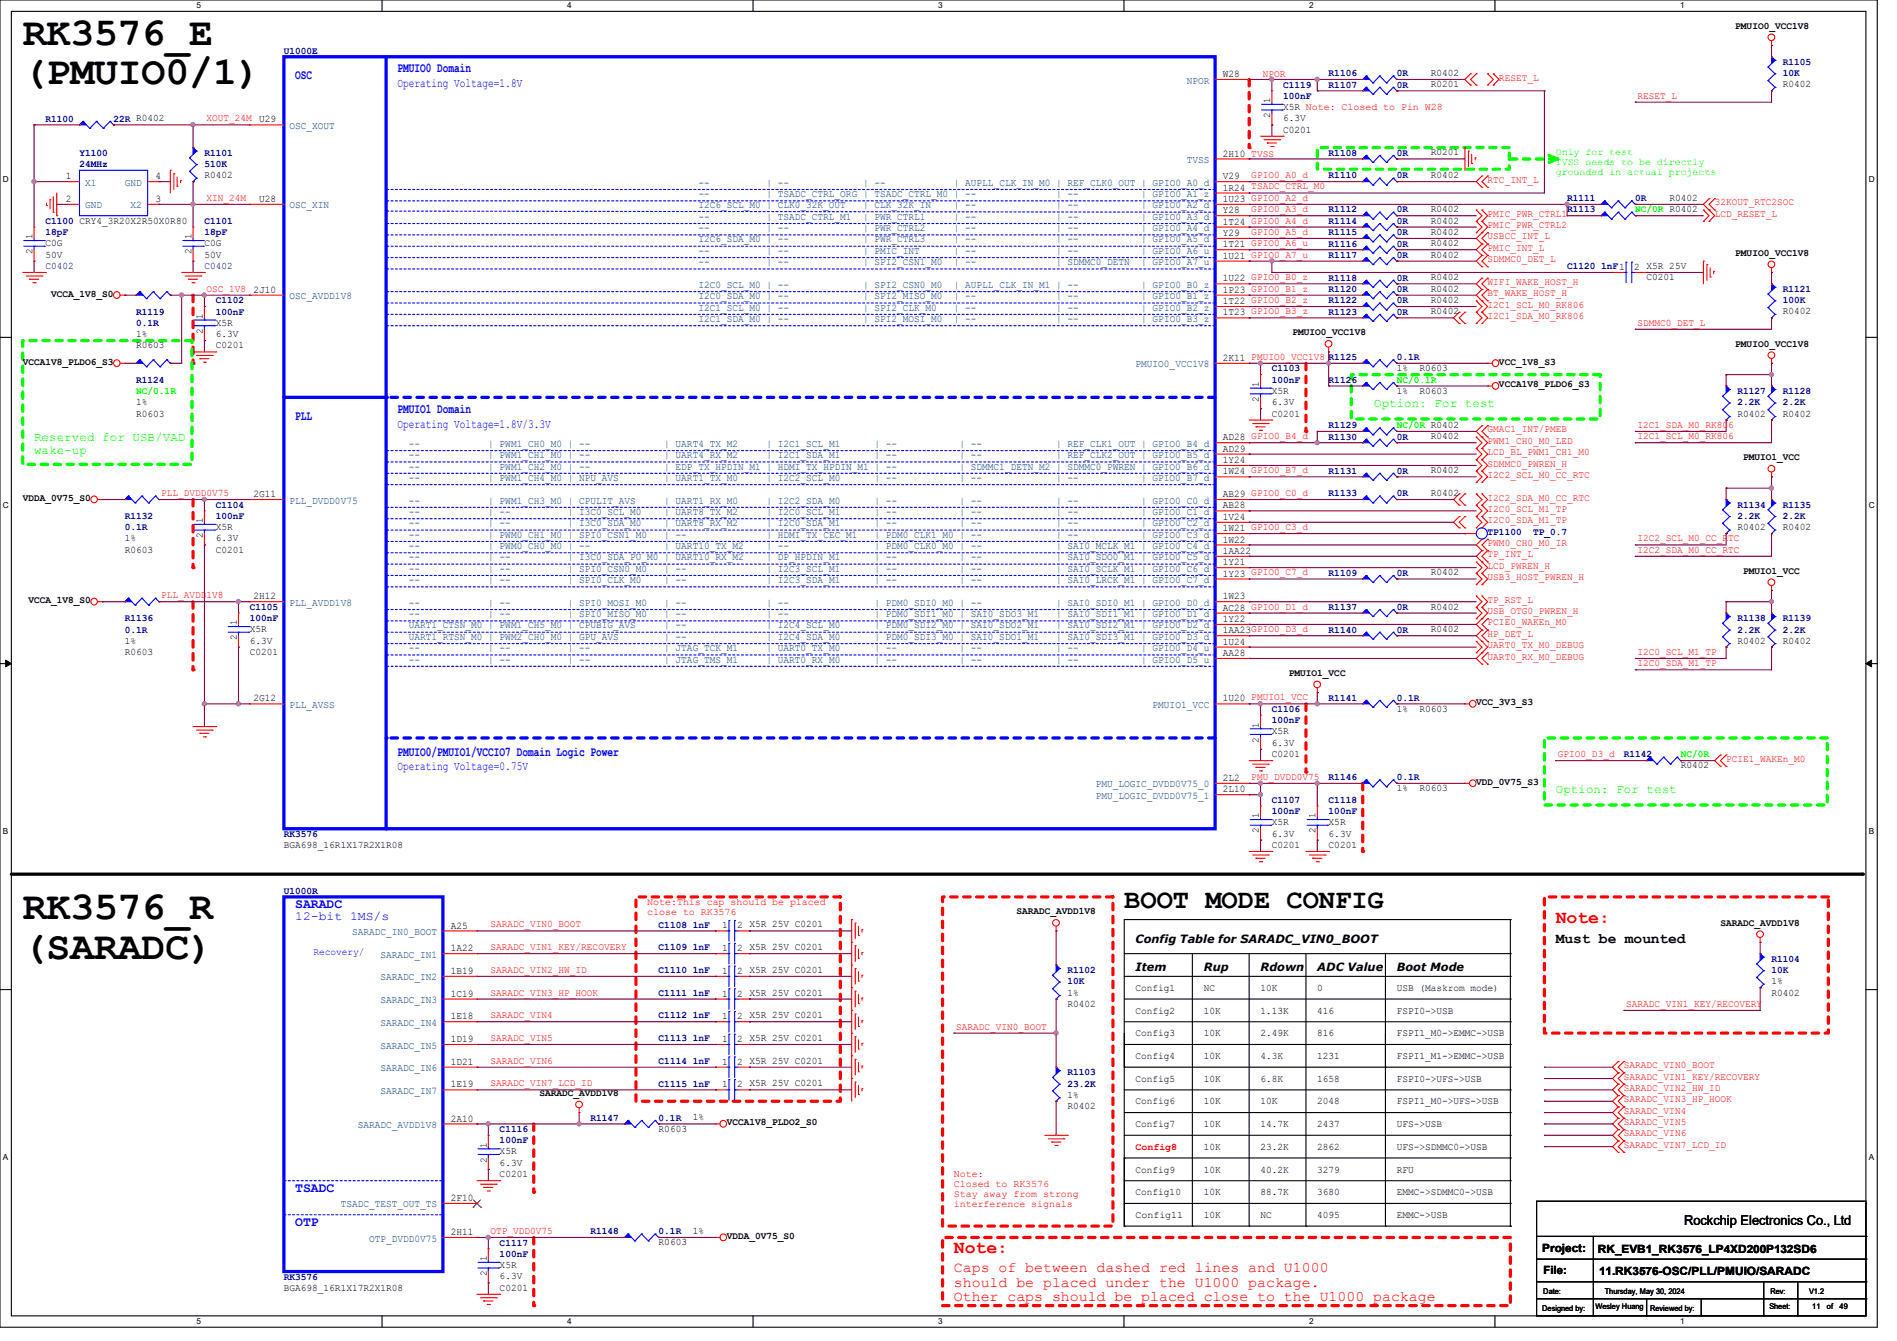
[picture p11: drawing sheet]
<svg xmlns="http://www.w3.org/2000/svg" width="297mm" height="210mm" viewBox="0 0 297 210" stroke-linecap="round" stroke-linejoin="round" font-family="sans-serif">
<defs><g id="words">
<g font-size="6.2">
<text x="3.6" y="7">RK3576_E</text>
<text x="3.6" y="13.2">(PMUIO0/1)</text>
<text x="3.6" y="143.9">RK3576_R</text>
<text x="3.6" y="150.1">(SARADC)</text>
</g>
<text font-size="4.2" x="176" y="142.2">BOOT MODE CONFIG</text>
<g font-size="2.8" fill="#f00">
<text x="243.6" y="144.6">Note:</text>
<text x="149.4" y="196.2">Note:</text>
</g>
<text font-size="2.3" x="243.6" y="147.7">Must be mounted</text>
<g font-size="2.3" fill="#f00">
<text x="149.4" y="199.2">Caps of between dashed red lines and U1000</text>
<text x="149.4" y="201.5">should be placed under the U1000 package.</text>
<text x="149.4" y="203.8">Other caps should be placed close to the U1000 package</text>
</g>
<g font-size="2.1" fill="#00f">
<text x="62.2" y="11.3">PMUIO0 Domain</text>
<text x="46.2" y="12.4">OSC</text>
<text x="46.2" y="65.7">PLL</text>
<text x="62.2" y="64.7">PMUIO1 Domain</text>
<text x="62.2" y="118.4">PMUIO0/PMUIO1/VCCIO7 Domain Logic Power</text>
<text x="46.2" y="142.2">SARADC</text>
<text x="46.2" y="186.6">TSADC</text>
<text x="46.2" y="192">OTP</text>
</g>
<text font-size="2.1" x="263.7" y="191.9">Rockchip Electronics Co., Ltd</text>
<g font-size="1.9" fill="#00f">
<text x="62.2" y="13.6">Operating Voltage=1.8V</text>
<text x="62.2" y="67">Operating Voltage=1.8V/3.3V</text>
<text x="62.2" y="120.7">Operating Voltage=0.75V</text>
<text x="46.2" y="144.1">12-bit 1MS/s</text>
</g>
<g font-size="1.9" fill="#0f0">
<text x="215.1" y="63.8">Option: For test</text>
<text x="5.3" y="69.1">Reserved for USB/VAD</text>
<text x="5.3" y="71">wake-up</text>
<text x="243.6" y="124.2">Option: For test</text>
</g>
<g font-size="1.8">
<text x="177.8" y="147.6">Config Table for SARADC_VIN0_BOOT</text>
<text x="177.8" y="152.1">Item</text>
<text x="188.5" y="152.1">Rup</text>
<text x="197.4" y="152.1">Rdown</text>
<text x="206.2" y="152.1">ADC Value</text>
<text x="218.7" y="152.1">Boot Mode</text>
<text x="241.5" y="196">Project:</text>
<text x="250.2" y="196.2">RK_EVB1_RK3576_LP4XD200P132SD6</text>
<text x="241.6" y="199.6">File:</text>
<text x="250.4" y="199.7">11.RK3576-OSC/PLL/PMUIO/SARADC</text>
</g>
<g font-size="1.6">
<text x="271.7" y="4.5">PMUIO0_VCC1V8</text>
<text x="224" y="11.9">R0402</text>
<text x="191.5" y="12.1">W28</text>
<text x="198.9" y="16.2" transform="rotate(-90 198.9 16.2)">1</text>
<text x="200.9" y="17.2">X5R Note: Closed to Pin W28</text>
<text x="224" y="13.7">R0201</text>
<text x="279.1" y="13.7">R0402</text>
<text x="198.9" y="18.5" transform="rotate(-90 198.9 18.5)">2</text>
<text x="200.9" y="20.8">C0201</text>
<text x="200.9" y="19">6.3V</text>
<text x="10.3" y="28.1">1</text>
<text x="24.3" y="28.1">4</text>
<text x="32" y="27.9">R0402</text>
<text x="191.5" y="24.5">2H10 TVSS</text>
<text x="191.5" y="28.1">V29</text>
<text x="191.5" y="29.8">1R24 TSADC_CTRL_M0</text>
<text x="224" y="27.9">R0402</text>
<text x="224" y="24.3">R0201</text>
<text x="10.3" y="31.6">2</text>
<text x="24.3" y="31.6">3</text>
<text x="40.6" y="31.6">U28</text>
<text x="191.5" y="31.6">1U23 GPIO0_A2_d</text>
<text x="191.5" y="33.4">Y28</text>
<text x="191.5" y="35.2">1T24 GPIO0_A4_d</text>
<text x="224" y="33.2">R0402</text>
<text x="224" y="35">R0402</text>
<text x="261.4" y="31.5">R0402</text>
<text x="5.1" y="39.8" transform="rotate(-90 5.1 39.8)">2</text>
<text x="5.1" y="37.5" transform="rotate(-90 5.1 37.5)">1</text>
<text x="7.1" y="38.6">C0G</text>
<text x="7.1" y="40.3">50V</text>
<text x="30" y="39.8" transform="rotate(-90 30 39.8)">2</text>
<text x="30" y="37.5" transform="rotate(-90 30 37.5)">1</text>
<text x="32" y="38.6">C0G</text>
<text x="32" y="40.3">50V</text>
<text x="191.5" y="37">Y29</text>
<text x="191.5" y="38.7">1T21 GPIO0_A6_u</text>
<text x="191.5" y="40.5">1U21 GPIO0_A7_u</text>
<text x="224" y="40.3">R0402</text>
<text x="224" y="38.6">R0402</text>
<text x="224" y="36.8">R0402</text>
<text x="271.7" y="40">PMUIO0_VCC1V8</text>
<text x="8" y="46.4">VCCA_1V8_S0</text>
<text x="39.7" y="45.8">2J10</text>
<text x="191.5" y="44.1">1U22 GPIO0_B0_z</text>
<text x="191.5" y="45.8">1P23 GPIO0_B1_z</text>
<text x="191.5" y="47.6">1T22 GPIO0_B2_z</text>
<text x="224" y="47.5">R0402</text>
<text x="224" y="45.7">R0402</text>
<text x="224" y="43.9">R0402</text>
<text x="255.9" y="42.3">2 X5R 25V</text>
<text x="257.8" y="43.9">C0201</text>
<text x="21.3" y="52.8">1%</text>
<text x="31.7" y="52.3" transform="rotate(-90 31.7 52.3)">2</text>
<text x="31.7" y="50" transform="rotate(-90 31.7 50)">1</text>
<text x="33.8" y="51">X5R</text>
<text x="33.8" y="52.8">6.3V</text>
<text x="191.5" y="49.4">1T23 GPIO0_B3_z</text>
<text x="202.4" y="52.5">PMUIO0_VCC1V8</text>
<text x="224" y="49.2">R0402</text>
<text x="279.1" y="49.2">R0402</text>
<text x="3.6" y="57.1">VCCA1V8_PLDO6_S3</text>
<text x="21.3" y="54.6">R0603</text>
<text x="33.8" y="54.6">C0201</text>
<text x="191.5" y="56.5">2K11 PMUIO0_VCC1V8 R1125</text>
<text x="218.7" y="58.1">1%</text>
<text x="222.2" y="58.1">R0603</text>
<text x="234.7" y="57.1">VCC_1V8_S3</text>
<text x="271.7" y="54.3">PMUIO0_VCC1V8</text>
<text x="21.3" y="65.2">R0603</text>
<text x="21.3" y="63.5">1%</text>
<text x="197.1" y="62.9" transform="rotate(-90 197.1 62.9)">2</text>
<text x="197.1" y="60.6" transform="rotate(-90 197.1 60.6)">1</text>
<text x="199.1" y="65.2">C0201</text>
<text x="199.1" y="61.7">X5R</text>
<text x="199.1" y="63.5">6.3V</text>
<text x="218.7" y="61.7">1%</text>
<text x="222.2" y="61.7">R0603</text>
<text x="234.7" y="60.7">VCCA1V8_PLDO6_S3</text>
<text x="272" y="65.2">R0402</text>
<text x="279.1" y="65.2">R0402</text>
<text x="191.5" y="69">AD28 GPIO0_B4_d</text>
<text x="191.5" y="70.7">AD29</text>
<text x="224" y="68.8">R0402</text>
<text x="39.7" y="77.9">2G11</text>
<text x="191.5" y="72.5">1Y24</text>
<text x="191.5" y="74.3">1W24 GPIO0_B7_d</text>
<text x="191.5" y="77.9">AB29 GPIO0_C0_d</text>
<text x="224" y="77.7">R0402</text>
<text x="224" y="74.1">R0402</text>
<text x="272.9" y="72">PMUIO1_VCC</text>
<text x="3.6" y="78.4">VDDA_0V75_S0</text>
<text x="31.7" y="82" transform="rotate(-90 31.7 82)">1</text>
<text x="33.8" y="83">X5R</text>
<text x="191.5" y="79.6">AB28</text>
<text x="191.5" y="81.4">1V24</text>
<text x="191.5" y="83.2">1W21 GPIO0_C3_d</text>
<text x="272" y="83">R0402</text>
<text x="279.1" y="83">R0402</text>
<text x="19.6" y="86.6">R0603</text>
<text x="19.6" y="84.8">1%</text>
<text x="31.7" y="84.3" transform="rotate(-90 31.7 84.3)">2</text>
<text x="33.8" y="86.6">C0201</text>
<text x="33.8" y="84.8">6.3V</text>
<text x="191.5" y="85">1W22</text>
<text x="191.5" y="86.7">1AA22</text>
<text x="191.5" y="88.5">1Y21</text>
<text x="272.9" y="89.8">PMUIO1_VCC</text>
<text x="4.4" y="94.4">VCCA_1V8_S0</text>
<text x="39.7" y="93.9">2H12</text>
<text x="191.5" y="90.3">1Y23 GPIO0_C7_d</text>
<text x="191.5" y="93.9">1W23</text>
<text x="191.5" y="95.6">AC28 GPIO0_D1_d</text>
<text x="224" y="90.1">R0402</text>
<text x="224" y="95.5">R0402</text>
<text x="19.6" y="100.8">1%</text>
<text x="37.1" y="100.3" transform="rotate(-90 37.1 100.3)">2</text>
<text x="37.1" y="98" transform="rotate(-90 37.1 98)">1</text>
<text x="39.1" y="99">X5R</text>
<text x="39.1" y="100.8">6.3V</text>
<text x="191.5" y="97.4">1Y22</text>
<text x="191.5" y="99.2">1AA23GPIO0_D3_d</text>
<text x="191.5" y="101">1U24</text>
<text x="224" y="99">R0402</text>
<text x="272" y="100.8">R0402</text>
<text x="279.1" y="100.8">R0402</text>
<text x="19.6" y="102.6">R0603</text>
<text x="39.1" y="102.6">C0201</text>
<text x="191.5" y="102.7">AA28</text>
<text x="201.8" y="105.8">PMUIO1_VCC</text>
<text x="39.7" y="109.9">2G12</text>
<text x="191.5" y="109.9">1U20 PMUIO1_VCC</text>
<text x="197.1" y="114" transform="rotate(-90 197.1 114)">1</text>
<text x="218.7" y="111.5">1%</text>
<text x="222.2" y="111.5">R0603</text>
<text x="231.1" y="110.4">VCC_3V3_S3</text>
<text x="197.1" y="116.3" transform="rotate(-90 197.1 116.3)">2</text>
<text x="199.1" y="118.6">C0201</text>
<text x="199.1" y="115">X5R</text>
<text x="199.1" y="116.8">6.3V</text>
<text x="191.5" y="122.3">2L2</text>
<text x="191.5" y="124.1">2L10</text>
<text x="218.7" y="123.9">1%</text>
<text x="222.2" y="123.9">R0603</text>
<text x="231.1" y="122.9">VDD_0V75_S3</text>
<text x="263.1" y="120.4">R0402</text>
<text x="197.1" y="130.5" transform="rotate(-90 197.1 130.5)">2</text>
<text x="197.1" y="128.2" transform="rotate(-90 197.1 128.2)">1</text>
<text x="199.1" y="129.2">X5R</text>
<text x="199.1" y="131">6.3V</text>
<text x="206" y="130.5" transform="rotate(-90 206 130.5)">2</text>
<text x="206" y="128.2" transform="rotate(-90 206 128.2)">1</text>
<text x="208" y="129.2">X5R</text>
<text x="208" y="131">6.3V</text>
<text x="44.4" y="132.8">BGA698_16R1X17R2X1R08</text>
<text x="199.1" y="132.8">C0201</text>
<text x="208" y="132.8">C0201</text>
<text x="159.1" y="143.2">SARADC_AVDD1V8</text>
<text x="70.6" y="145.4">A25</text>
<text x="70.6" y="149">1A22</text>
<text x="113.1" y="145.4">1</text>
<text x="113.1" y="149">1</text>
<text x="115.4" y="145.4">2 X5R 25V C0201</text>
<text x="115.4" y="149">2 X5R 25V C0201</text>
<text x="269.4" y="144.9">SARADC_AVDD1V8</text>
<text x="70.6" y="152.5">1B19</text>
<text x="113.1" y="152.5">1</text>
<text x="115.4" y="152.5">2 X5R 25V C0201</text>
<text x="167.1" y="155.9">1%</text>
<text x="177.8" y="155.2">Config1</text>
<text x="188.5" y="155.2">NC</text>
<text x="197.4" y="155.2">10K</text>
<text x="206.2" y="155.2">0</text>
<text x="218.7" y="155.2">USB (Maskrom mode)</text>
<text x="277.4" y="155.9">R0402</text>
<text x="277.4" y="154.1">1%</text>
<text x="70.6" y="156.1">1C19</text>
<text x="70.6" y="159.6">1E18</text>
<text x="113.1" y="159.6">1</text>
<text x="113.1" y="156.1">1</text>
<text x="115.4" y="159.6">2 X5R 25V C0201</text>
<text x="115.4" y="156.1">2 X5R 25V C0201</text>
<text x="167.1" y="157.7">R0402</text>
<text x="177.8" y="158.7">Config2</text>
<text x="188.5" y="158.7">10K</text>
<text x="197.4" y="158.7">1.13K</text>
<text x="206.2" y="158.7">416</text>
<text x="218.7" y="158.7">FSPI0-&gt;USB</text>
<text x="70.6" y="163.2">1D19</text>
<text x="70.6" y="166.8">1D21</text>
<text x="113.1" y="166.7">1</text>
<text x="113.1" y="163.2">1</text>
<text x="115.4" y="166.7">2 X5R 25V C0201</text>
<text x="115.4" y="163.2">2 X5R 25V C0201</text>
<text x="177.8" y="165.9">Config4</text>
<text x="177.8" y="162.3">Config3</text>
<text x="188.5" y="165.9">10K</text>
<text x="188.5" y="162.3">10K</text>
<text x="197.4" y="165.9">4.3K</text>
<text x="197.4" y="162.3">2.49K</text>
<text x="206.2" y="165.9">1231</text>
<text x="206.2" y="162.3">816</text>
<text x="218.7" y="165.9">FSPI1_M1-&gt;EMMC-&gt;USB</text>
<text x="218.7" y="162.3">FSPI1_M0-&gt;EMMC-&gt;USB</text>
<text x="70.6" y="170.3">1E19</text>
<text x="84.5" y="171.6">SARADC_AVDD1V8</text>
<text x="113.1" y="170.3">1</text>
<text x="115.4" y="170.3">2 X5R 25V C0201</text>
<text x="167.1" y="173.7">R0402</text>
<text x="167.1" y="171.9">1%</text>
<text x="177.8" y="173">Config6</text>
<text x="177.8" y="169.4">Config5</text>
<text x="188.5" y="169.4">10K</text>
<text x="188.5" y="173">10K</text>
<text x="197.4" y="169.4">6.8K</text>
<text x="197.4" y="173">10K</text>
<text x="206.2" y="169.4">1658</text>
<text x="206.2" y="173">2048</text>
<text x="218.7" y="169.4">FSPI0-&gt;UFS-&gt;USB</text>
<text x="218.7" y="173">FSPI1_M0-&gt;UFS-&gt;USB</text>
<text x="70.6" y="175.6">2A10</text>
<text x="76.2" y="179.7" transform="rotate(-90 76.2 179.7)">1</text>
<text x="103.1" y="177.2">R0603</text>
<text x="108.5" y="175.5">1%</text>
<text x="113.8" y="176.2">VCCA1V8_PLDO2_S0</text>
<text x="177.8" y="176.5">Config7</text>
<text x="188.5" y="176.5">10K</text>
<text x="197.4" y="176.5">14.7K</text>
<text x="206.2" y="176.5">2437</text>
<text x="218.7" y="176.5">UFS-&gt;USB</text>
<text x="76.2" y="182.1" transform="rotate(-90 76.2 182.1)">2</text>
<text x="78.2" y="184.4">C0201</text>
<text x="78.2" y="180.8">X5R</text>
<text x="78.2" y="182.6">6.3V</text>
<text x="177.8" y="183.6">Config9</text>
<text x="188.5" y="180.1">10K</text>
<text x="188.5" y="183.6">10K</text>
<text x="197.4" y="183.6">40.2K</text>
<text x="197.4" y="180.1">23.2K</text>
<text x="206.2" y="183.6">3279</text>
<text x="206.2" y="180.1">2862</text>
<text x="218.7" y="183.6">RFU</text>
<text x="218.7" y="180.1">UFS-&gt;SDMMC0-&gt;USB</text>
<text x="70.6" y="188.1">2F10</text>
<text x="177.8" y="187.2">Config10</text>
<text x="177.8" y="190.8">Config11</text>
<text x="188.5" y="187.2">10K</text>
<text x="188.5" y="190.7">10K</text>
<text x="197.4" y="190.7">NC</text>
<text x="197.4" y="187.2">88.7K</text>
<text x="206.2" y="187.2">3680</text>
<text x="206.2" y="190.7">4095</text>
<text x="218.7" y="190.7">EMMC-&gt;USB</text>
<text x="218.7" y="187.2">EMMC-&gt;SDMMC0-&gt;USB</text>
<text x="70.6" y="193.4">2H11</text>
<text x="76.2" y="197.5" transform="rotate(-90 76.2 197.5)">1</text>
<text x="103.1" y="195">R0603</text>
<text x="108.5" y="193.2">1%</text>
<text x="113.8" y="194">VDDA_0V75_S0</text>
<text x="44.4" y="202.1">BGA698_16R1X17R2X1R08</text>
<text x="76.2" y="199.9" transform="rotate(-90 76.2 199.9)">2</text>
<text x="78.2" y="202.1">C0201</text>
<text x="78.2" y="198.6">X5R</text>
<text x="78.2" y="200.4">6.3V</text>
</g>
<g font-size="1.6" fill="#000080">
<text x="44.4" y="8.4">U1000E</text>
<text x="208" y="11.9">R1106</text>
<text x="218.7" y="11.9">0R</text>
<text x="279.1" y="10.2">R1105</text>
<text x="279.1" y="11.9">10K</text>
<text x="200.9" y="13.7">C1119</text>
<text x="200.9" y="15.5">100nF</text>
<text x="208" y="13.7">R1107</text>
<text x="218.7" y="13.7">0R</text>
<text x="7.1" y="19">R1100</text>
<text x="17.8" y="19">22R R0402</text>
<text x="12.4" y="24.4">Y1100</text>
<text x="12.4" y="26.2">24MHz</text>
<text x="32" y="24.4">R1101</text>
<text x="32" y="26.2">510K</text>
<text x="208" y="27.9">R1110</text>
<text x="208" y="24.4">R1108</text>
<text x="218.7" y="27.9">0R</text>
<text x="218.7" y="24.4">0R</text>
<text x="7.1" y="35.1">C1100 CRY4_3R20X2R50X0R80</text>
<text x="32" y="35.1">C1101</text>
<text x="208" y="33.3">R1112</text>
<text x="208" y="35.1">R1114</text>
<text x="218.7" y="33.3">0R</text>
<text x="218.7" y="35.1">0R</text>
<text x="245.4" y="31.5">R1111</text>
<text x="245.4" y="33.3">R1113</text>
<text x="256" y="31.5">0R</text>
<text x="7.1" y="36.8">18pF</text>
<text x="32" y="36.8">18pF</text>
<text x="208" y="40.4">R1117</text>
<text x="208" y="38.6">R1116</text>
<text x="208" y="36.8">R1115</text>
<text x="218.7" y="40.4">0R</text>
<text x="218.7" y="38.6">0R</text>
<text x="218.7" y="36.8">0R</text>
<text x="7.1" y="42.1">C0402</text>
<text x="32" y="42.1">C0402</text>
<text x="33.8" y="47.5">C1102</text>
<text x="208" y="47.5">R1122</text>
<text x="208" y="45.7">R1120</text>
<text x="208" y="43.9">R1118</text>
<text x="218.7" y="47.5">0R</text>
<text x="218.7" y="45.7">0R</text>
<text x="218.7" y="43.9">0R</text>
<text x="245.4" y="42.2">C1120 1nF1</text>
<text x="279.1" y="45.7">R1121</text>
<text x="279.1" y="47.5">100K</text>
<text x="21.3" y="49.3">R1119</text>
<text x="21.3" y="51.1">0.1R</text>
<text x="33.8" y="49.3">100nF</text>
<text x="208" y="49.3">R1123</text>
<text x="218.7" y="49.3">0R</text>
<text x="21.3" y="59.9">R1124</text>
<text x="199.1" y="58.2">C1103</text>
<text x="199.1" y="59.9">100nF</text>
<text x="208" y="59.9">R1126</text>
<text x="218.7" y="56.4">0.1R</text>
<text x="272" y="61.7">R1127</text>
<text x="272" y="63.5">2.2K</text>
<text x="279.1" y="61.7">R1128</text>
<text x="279.1" y="63.5">2.2K</text>
<text x="208" y="67.1">R1129</text>
<text x="208" y="68.8">R1130</text>
<text x="218.7" y="68.8">0R</text>
<text x="208" y="77.7">R1133</text>
<text x="208" y="74.2">R1131</text>
<text x="218.7" y="77.7">0R</text>
<text x="218.7" y="74.2">0R</text>
<text x="19.6" y="81.3">R1132</text>
<text x="19.6" y="83.1">0.1R</text>
<text x="33.8" y="79.5">C1104</text>
<text x="33.8" y="81.3">100nF</text>
<text x="232.9" y="83.8">TP1100</text>
<text x="240" y="83.8">TP_0.7</text>
<text x="272" y="79.5">R1134</text>
<text x="272" y="81.3">2.2K</text>
<text x="279.1" y="79.5">R1135</text>
<text x="279.1" y="81.3">2.2K</text>
<text x="39.1" y="95.5">C1105</text>
<text x="208" y="90.2">R1109</text>
<text x="208" y="95.5">R1137</text>
<text x="218.7" y="90.2">0R</text>
<text x="218.7" y="95.5">0R</text>
<text x="19.6" y="97.3">R1136</text>
<text x="19.6" y="99.1">0.1R</text>
<text x="39.1" y="97.3">100nF</text>
<text x="208" y="99.1">R1140</text>
<text x="218.7" y="99.1">0R</text>
<text x="272" y="97.3">R1138</text>
<text x="272" y="99.1">2.2K</text>
<text x="279.1" y="97.3">R1139</text>
<text x="279.1" y="99.1">2.2K</text>
<text x="199.1" y="111.5">C1106</text>
<text x="199.1" y="113.3">100nF</text>
<text x="208" y="109.7">R1141</text>
<text x="218.7" y="109.7">0.1R</text>
<text x="254.3" y="118.6">R1142</text>
<text x="199.1" y="125.7">C1107</text>
<text x="208" y="125.7">C1118</text>
<text x="208" y="122.2">R1146</text>
<text x="218.7" y="122.2">0.1R</text>
<text x="44.4" y="131.1">RK3576</text>
<text x="199.1" y="127.5">100nF</text>
<text x="208" y="127.5">100nF</text>
<text x="44.4" y="140">U1000R</text>
<text x="103.1" y="145.3">C1108 1nF</text>
<text x="103.1" y="148.8">C1109 1nF</text>
<text x="103.1" y="156">C1111 1nF</text>
<text x="103.1" y="152.4">C1110 1nF</text>
<text x="167.1" y="152.4">R1102</text>
<text x="167.1" y="154.2">10K</text>
<text x="277.4" y="150.6">R1104</text>
<text x="277.4" y="152.4">10K</text>
<text x="103.1" y="159.5">C1112 1nF</text>
<text x="103.1" y="166.6">C1114 1nF</text>
<text x="103.1" y="163.1">C1113 1nF</text>
<text x="103.1" y="170.2">C1115 1nF</text>
<text x="167.1" y="168.4">R1103</text>
<text x="167.1" y="170.2">23.2K</text>
<text x="78.2" y="177.3">C1116</text>
<text x="78.2" y="179.1">100nF</text>
<text x="92.5" y="175.5">R1147</text>
<text x="103.1" y="175.5">0.1R</text>
<text x="78.2" y="195.1">C1117</text>
<text x="78.2" y="196.8">100nF</text>
<text x="92.5" y="193.3">R1148</text>
<text x="103.1" y="193.3">0.1R</text>
<text x="44.4" y="200.4">RK3576</text>
</g>
<g font-size="1.6" fill="#004080">
<text x="185.8" y="13.1">NPOR</text>
<text x="45.3" y="20.2">OSC_XOUT</text>
<text x="13.3" y="29.1">X1</text>
<text x="19.6" y="29.1">GND</text>
<text x="109.3" y="29.1">--</text>
<text x="120" y="29.1">| --</text>
<text x="135.1" y="29.1">| --</text>
<text x="149.3" y="29.1">| AUPLL_CLK_IN_M0 | REF_CLK0_OUT | GPIO0_A0_d</text>
<text x="185.8" y="25.5">TVSS</text>
<text x="13.3" y="32.6">GND</text>
<text x="20.4" y="32.6">X2</text>
<text x="45.3" y="32.6">OSC_XIN</text>
<text x="109.3" y="30.9">--</text>
<text x="109.3" y="32.6">I2C6_SCL_M0 | CLK0_32K_OUT</text>
<text x="109.3" y="34.4">--</text>
<text x="120" y="30.9">| TSADC_CTRL_ORG | TSADC_CTRL_M0 | --</text>
<text x="120" y="34.4">| TSADC_CTRL_M1</text>
<text x="135.1" y="32.6">| CLK_32K_IN</text>
<text x="135.1" y="34.4">| PWR_CTRL1</text>
<text x="149.3" y="32.6">| --</text>
<text x="149.3" y="34.4">| --</text>
<text x="165.4" y="30.9">| --</text>
<text x="165.4" y="32.6">| --</text>
<text x="165.4" y="34.4">| --</text>
<text x="178.7" y="30.9">| GPIO0_A1_z</text>
<text x="178.7" y="32.6">| GPIO0_A2_d</text>
<text x="178.7" y="34.4">| GPIO0_A3_d</text>
<text x="109.3" y="36.2">--</text>
<text x="109.3" y="38">I2C6_SDA_M0 | --</text>
<text x="109.3" y="39.8">--</text>
<text x="109.3" y="41.5">--</text>
<text x="120" y="36.2">| --</text>
<text x="120" y="39.8">| --</text>
<text x="120" y="41.5">| --</text>
<text x="135.1" y="36.2">| PWR_CTRL2</text>
<text x="135.1" y="38">| PWR_CTRL3</text>
<text x="135.1" y="39.8">| PMIC_INT</text>
<text x="135.1" y="41.5">| SPI2_CSN1_M0</text>
<text x="149.3" y="36.2">| --</text>
<text x="149.3" y="38">| --</text>
<text x="149.3" y="39.8">| --</text>
<text x="149.3" y="41.5">| --</text>
<text x="165.4" y="36.2">| --</text>
<text x="165.4" y="38">| --</text>
<text x="165.4" y="39.8">| --</text>
<text x="165.4" y="41.5">| SDMMC0_DETN</text>
<text x="178.7" y="36.2">| GPIO0_A4_d</text>
<text x="178.7" y="38">| GPIO0_A5_d</text>
<text x="178.7" y="39.8">| GPIO0_A6_u</text>
<text x="178.7" y="41.5">| GPIO0_A7_u</text>
<text x="45.3" y="46.9">OSC_AVDD1V8</text>
<text x="109.3" y="45.1">I2C0_SCL_M0 | --</text>
<text x="109.3" y="46.9">I2C0_SDA_M0 | --</text>
<text x="135.1" y="45.1">| SPI2_CSN0_M0</text>
<text x="135.1" y="46.9">| SPI2_MISO_M0</text>
<text x="149.3" y="45.1">| AUPLL_CLK_IN_M1 | --</text>
<text x="149.3" y="46.9">| --</text>
<text x="165.4" y="46.9">| --</text>
<text x="178.7" y="45.1">| GPIO0_B0_z</text>
<text x="178.7" y="46.9">| GPIO0_B1_z</text>
<text x="109.3" y="48.6">I2C1_SCL_M0 | --</text>
<text x="109.3" y="50.4">I2C1_SDA_M0 | --</text>
<text x="135.1" y="48.6">| SPI2_CLK_M0</text>
<text x="135.1" y="50.4">| SPI2_MOSI_M0</text>
<text x="149.3" y="48.6">| --</text>
<text x="149.3" y="50.4">| --</text>
<text x="165.4" y="48.6">| --</text>
<text x="165.4" y="50.4">| --</text>
<text x="178.7" y="48.6">| GPIO0_B2_z</text>
<text x="178.7" y="50.4">| GPIO0_B3_z</text>
<text x="177.8" y="57.5">PMUIO0_VCC1V8</text>
<text x="64" y="70">--</text>
<text x="64" y="71.8">--</text>
<text x="76.5" y="70">| PWM1_CH0_M0 | --</text>
<text x="76.5" y="71.8">| PWM1_CH1_M0 | --</text>
<text x="104" y="70">| UART4_TX_M2</text>
<text x="104" y="71.8">| UART4_RX_M2</text>
<text x="120" y="70">| I2C1_SCL_M1</text>
<text x="120" y="71.8">| I2C1_SDA_M1</text>
<text x="136.9" y="70">| --</text>
<text x="136.9" y="71.8">| --</text>
<text x="150.2" y="70">| --</text>
<text x="150.2" y="71.8">| --</text>
<text x="165.4" y="70">| REF_CLK1_OUT | GPIO0_B4_d</text>
<text x="165.4" y="71.8">| REF_CLK2_OUT | GPIO0_B5_d</text>
<text x="64" y="73.5">--</text>
<text x="64" y="75.3">--</text>
<text x="76.5" y="73.5">| PWM1_CH2_M0 | --</text>
<text x="76.5" y="75.3">| PWM1_CH4_M0 | NPU_AVS</text>
<text x="104" y="73.5">| EDP_TX_HPDIN_M1 | HDMI_TX_HPDIN_M1 | --</text>
<text x="104" y="75.3">| UART1_TX_M0</text>
<text x="120" y="75.3">| I2C2_SCL_M0</text>
<text x="136.9" y="75.3">| --</text>
<text x="150.2" y="73.5">| SDMMC1_DETN_M2 | SDMMC0_PWREN | GPIO0_B6_d</text>
<text x="150.2" y="75.3">| --</text>
<text x="165.4" y="75.3">| --</text>
<text x="178.7" y="75.3">| GPIO0_B7_d</text>
<text x="45.3" y="78.9">PLL_DVDD0V75</text>
<text x="64" y="78.9">--</text>
<text x="64" y="80.6">--</text>
<text x="64" y="82.4">--</text>
<text x="76.5" y="78.9">| PWM1_CH3_M0 | CPULIT_AVS</text>
<text x="76.5" y="80.6">| --</text>
<text x="76.5" y="82.4">| --</text>
<text x="88.9" y="80.6">| I3C0_SCL_M0</text>
<text x="88.9" y="82.4">| I3C0_SDA_M0</text>
<text x="104" y="78.9">| UART1_RX_M0</text>
<text x="104" y="80.6">| UART8_TX_M2</text>
<text x="104" y="82.4">| UART8_RX_M2</text>
<text x="120" y="78.9">| I2C2_SDA_M0</text>
<text x="120" y="80.6">| I2C0_SCL_M1</text>
<text x="120" y="82.4">| I2C0_SDA_M1</text>
<text x="136.9" y="78.9">| --</text>
<text x="136.9" y="80.6">| --</text>
<text x="136.9" y="82.4">| --</text>
<text x="150.2" y="78.9">| --</text>
<text x="150.2" y="80.6">| --</text>
<text x="150.2" y="82.4">| --</text>
<text x="165.4" y="78.9">| --</text>
<text x="165.4" y="80.6">| --</text>
<text x="165.4" y="82.4">| --</text>
<text x="178.7" y="78.9">| GPIO0_C0_d</text>
<text x="178.7" y="80.6">| GPIO0_C1_d</text>
<text x="178.7" y="82.4">| GPIO0_C2_d</text>
<text x="64" y="84.2">--</text>
<text x="64" y="86">--</text>
<text x="64" y="87.8">--</text>
<text x="64" y="89.5">--</text>
<text x="76.5" y="84.2">| PWM0_CH1_M0 | SPI0_CSN1_M0</text>
<text x="76.5" y="86">| PWM0_CH0_M0 | --</text>
<text x="76.5" y="87.8">| --</text>
<text x="76.5" y="89.5">| --</text>
<text x="88.9" y="87.8">| I3C0_SDA_PU_M0 | UART10_RX_M2</text>
<text x="88.9" y="89.5">| SPI0_CSN0_M0</text>
<text x="104" y="84.2">| --</text>
<text x="104" y="86">| UART10_TX_M2</text>
<text x="104" y="89.5">| --</text>
<text x="120" y="84.2">| HDMI_TX_CEC_M1</text>
<text x="120" y="86">| --</text>
<text x="120" y="87.8">| DP_HPDIN_M1</text>
<text x="120" y="89.5">| I2C3_SCL_M1</text>
<text x="136.9" y="84.2">| PDM0_CLK1_M0 | --</text>
<text x="136.9" y="86">| PDM0_CLK0_M0 | --</text>
<text x="136.9" y="87.8">| --</text>
<text x="136.9" y="89.5">| --</text>
<text x="150.2" y="87.8">| --</text>
<text x="150.2" y="89.5">| --</text>
<text x="165.4" y="84.2">| --</text>
<text x="165.4" y="86">| SAI0_MCLK_M1 | GPIO0_C4_d</text>
<text x="165.4" y="87.8">| SAI0_SDO0_M1 | GPIO0_C5_d</text>
<text x="165.4" y="89.5">| SAI0_SCLK_M1 | GPIO0_C6_d</text>
<text x="178.7" y="84.2">| GPIO0_C3_d</text>
<text x="45.3" y="94.9">PLL_AVDD1V8</text>
<text x="64" y="91.3">--</text>
<text x="64" y="94.9">--</text>
<text x="76.5" y="91.3">| --</text>
<text x="76.5" y="94.9">| --</text>
<text x="88.9" y="91.3">| SPI0_CLK_M0</text>
<text x="88.9" y="94.9">| SPI0_MOSI_M0</text>
<text x="104" y="91.3">| --</text>
<text x="104" y="94.9">| --</text>
<text x="120" y="91.3">| I2C3_SDA_M1</text>
<text x="120" y="94.9">| --</text>
<text x="136.9" y="91.3">| --</text>
<text x="136.9" y="94.9">| PDM0_SDI0_M0 | --</text>
<text x="150.2" y="91.3">| --</text>
<text x="165.4" y="91.3">| SAI0_LRCK_M1 | GPIO0_C7_d</text>
<text x="165.4" y="94.9">| SAI0_SDI0_M1 | GPIO0_D0_d</text>
<text x="64" y="96.6">--</text>
<text x="64" y="98.4">UART1_CTSN_M0 | PWM1_CH5_M0 | CPUBIG_AVS</text>
<text x="64" y="100.2">UART1_RTSN_M0 | PWM2_CH0_M0 | GPU_AVS</text>
<text x="64" y="102">--</text>
<text x="76.5" y="96.6">| --</text>
<text x="76.5" y="102">| --</text>
<text x="88.9" y="96.6">| SPI0_MISO_M0</text>
<text x="88.9" y="102">| --</text>
<text x="104" y="96.6">| --</text>
<text x="104" y="98.4">| --</text>
<text x="104" y="100.2">| --</text>
<text x="104" y="102">| JTAG_TCK_M1</text>
<text x="120" y="96.6">| --</text>
<text x="120" y="98.4">| I2C4_SCL_M0</text>
<text x="120" y="100.2">| I2C4_SDA_M0</text>
<text x="120" y="102">| UART0_TX_M0</text>
<text x="136.9" y="96.6">| PDM0_SDI1_M0 | SAI0_SDO3_M1</text>
<text x="136.9" y="98.4">| PDM0_SDI2_M0 | SAI0_SDO2_M1</text>
<text x="136.9" y="100.2">| PDM0_SDI3_M0 | SAI0_SDO1_M1</text>
<text x="136.9" y="102">| --</text>
<text x="150.2" y="102">| --</text>
<text x="165.4" y="96.6">| SAI0_SDI1_M1 | GPIO0_D1_d</text>
<text x="165.4" y="98.4">| SAI0_SDI2_M1 | GPIO0_D2_d</text>
<text x="165.4" y="100.2">| SAI0_SDI3_M1 | GPIO0_D3_d</text>
<text x="165.4" y="102">| --</text>
<text x="178.7" y="102">| GPIO0_D4_u</text>
<text x="64" y="103.8">--</text>
<text x="76.5" y="103.8">| --</text>
<text x="88.9" y="103.8">| --</text>
<text x="104" y="103.8">| JTAG_TMS_M1</text>
<text x="120" y="103.8">| UART0_RX_M0</text>
<text x="136.9" y="103.8">| --</text>
<text x="150.2" y="103.8">| --</text>
<text x="165.4" y="103.8">| --</text>
<text x="178.7" y="103.8">| GPIO0_D5_u</text>
<text x="45.3" y="110.9">PLL_AVSS</text>
<text x="180.5" y="110.9">PMUIO1_VCC</text>
<text x="171.6" y="123.3">PMU_LOGIC_DVDD0V75_0</text>
<text x="171.6" y="125.1">PMU_LOGIC_DVDD0V75_1</text>
<text x="55.1" y="146.4">SARADC_IN0_BOOT</text>
<text x="59.6" y="150">SARADC_IN1</text>
<text x="59.6" y="153.5">SARADC_IN2</text>
<text x="59.6" y="157.1">SARADC_IN3</text>
<text x="59.6" y="160.7">SARADC_IN4</text>
<text x="59.6" y="164.2">SARADC_IN5</text>
<text x="59.6" y="167.8">SARADC_IN6</text>
<text x="59.6" y="171.3">SARADC_IN7</text>
<text x="56" y="176.7">SARADC_AVDD1V8</text>
<text x="53.3" y="189.1">TSADC_TEST_OUT_TS</text>
<text x="57.8" y="194.4">OTP_DVDD0V75</text>
</g>
<g font-size="1.6" fill="#f00">
<text x="197.7" y="12.1">NPOR</text>
<text x="234.7" y="12.6">RESET_L</text>
<text x="256.4" y="15.5">RESET_L</text>
<text x="32.3" y="19">XOUT_24M U29</text>
<text x="195.9" y="27.9">GPIO0_A0_d</text>
<text x="232.9" y="28.6">RTC_INT_L</text>
<text x="32.3" y="31.5">XIN_24M</text>
<text x="195.9" y="33.2">GPIO0_A3_d</text>
<text x="232.9" y="34">PMIC_PWR_CTRL1</text>
<text x="232.9" y="35.7">PMIC_PWR_CTRL2</text>
<text x="268.5" y="34">LCD_RESET_L</text>
<text x="268.5" y="32.2">32KOUT_RTC2SOC</text>
<text x="195.9" y="36.8">GPIO0_A5_d</text>
<text x="232.9" y="39.3">PMIC_INT_L</text>
<text x="232.9" y="41.1">SDMMC0_DET_L</text>
<text x="232.9" y="37.5">USBCC_INT_L</text>
<text x="32.3" y="45.7">OSC_1V8</text>
<text x="232.9" y="44.6">WIFI_WAKE_HOST_H</text>
<text x="232.9" y="46.4">BT_WAKE_HOST_H</text>
<text x="232.9" y="50">I2C1_SDA_M0_RK806</text>
<text x="232.9" y="48.2">I2C1_SCL_M0_RK806</text>
<text x="256.4" y="51">SDMMC0_DET_L</text>
<text x="232.9" y="71.3">LCD_BL_PWM1_CH1_M0</text>
<text x="232.9" y="69.5">PWM1_CH0_M0_LED</text>
<text x="232.9" y="67.7">GMAC1_INT/PMEB</text>
<text x="256.4" y="67">I2C1_SDA_M0_RK806</text>
<text x="256.4" y="68.8">I2C1_SCL_M0_RK806</text>
<text x="25.2" y="77.7">PLL_DVDD0V75</text>
<text x="232.9" y="73.1">SDMMC0_PWREN_H</text>
<text x="232.9" y="74.8">I2C2_SCL_M0_CC_RTC</text>
<text x="232.9" y="80.2">I2C0_SCL_M1_TP</text>
<text x="232.9" y="82">I2C0_SDA_M1_TP</text>
<text x="232.9" y="78.4">I2C2_SDA_M0_CC_RTC</text>
<text x="232.9" y="87.3">TP_INT_L</text>
<text x="232.9" y="89.1">LCD_PWREN_H</text>
<text x="232.9" y="85.5">PWM0_CH0_M0_IR</text>
<text x="256.4" y="84.8">I2C2_SCL_M0_CC_RTC</text>
<text x="256.4" y="86.6">I2C2_SDA_M0_CC_RTC</text>
<text x="25.2" y="93.7">PLL_AVDD1V8</text>
<text x="232.9" y="94.4">TP_RST_L</text>
<text x="232.9" y="90.8">USB3_HOST_PWREN_H</text>
<text x="232.9" y="101.5">UART0_TX_M0_DEBUG</text>
<text x="232.9" y="98">PCIE0_WAKEn_M0</text>
<text x="232.9" y="99.7">HP_DET_L</text>
<text x="232.9" y="96.2">USB_OTG0_PWREN_H</text>
<text x="232.9" y="103.3">UART0_RX_M0_DEBUG</text>
<text x="256.4" y="102.6">I2C0_SCL_M1_TP</text>
<text x="256.4" y="104.3">I2C0_SDA_M1_TP</text>
<text x="243.9" y="118.6">GPIO0_D3_d</text>
<text x="270.3" y="119.3">PCIE1_WAKEn_M0</text>
<text x="195.9" y="122.1">PMU_DVDD0V75</text>
<text x="101.3" y="141.7">Note:This cap should be placed</text>
<text x="101.3" y="143.3">close to RK3576</text>
<text x="76.8" y="145.2">SARADC_VIN0_BOOT</text>
<text x="76.8" y="148.8">SARADC_VIN1_KEY/RECOVERY</text>
<text x="76.8" y="152.4">SARADC_VIN2_HW_ID</text>
<text x="76.8" y="155.9">SARADC_VIN3_HP_HOOK</text>
<text x="76.8" y="159.5">SARADC_VIN4</text>
<text x="149.7" y="161.2">SARADC_VIN0_BOOT</text>
<text x="254.6" y="157.7">SARADC_VIN1_KEY/RECOVERY</text>
<text x="76.8" y="163">SARADC_VIN5</text>
<text x="76.8" y="166.6">SARADC_VIN6</text>
<text x="254.3" y="167.3">SARADC_VIN0_BOOT</text>
<text x="76.8" y="170.1">SARADC_VIN7_LCD_ID</text>
<text x="254.3" y="169.1">SARADC_VIN1_KEY/RECOVERY</text>
<text x="254.3" y="170.9">SARADC_VIN2_HW_ID</text>
<text x="254.3" y="172.6">SARADC_VIN3_HP_HOOK</text>
<text x="254.3" y="179.7">SARADC_VIN7_LCD_ID</text>
<text x="254.3" y="174.4">SARADC_VIN4</text>
<text x="254.3" y="176.2">SARADC_VIN5</text>
<text x="254.3" y="178">SARADC_VIN6</text>
<text x="149.4" y="184.4">Note:</text>
<text x="149.4" y="185.9">Closed to RK3576</text>
<text x="177.8" y="180.1">Config8</text>
<text x="149.4" y="187.5">Stay away from strong</text>
<text x="149.4" y="189.1">interference signals</text>
<text x="76.8" y="193.2">OTP_VDD0V75</text>
</g>
<g font-size="1.6" fill="#0f0">
<text x="243.6" y="24.3">Only for test</text>
<text x="243.6" y="25.9">TVSS needs to be directly</text>
<text x="243.6" y="27.5">grounded in actual projects</text>
<text x="256" y="33.3">NC/0R R0402</text>
<text x="218.7" y="59.9">NC/0.1R</text>
<text x="21.3" y="61.7">NC/0.1R</text>
<text x="218.7" y="67.1">NC/0R R0402</text>
<text x="263.1" y="118.6">NC/0R</text>
</g>
<text font-size="1.6" fill="#00f" x="49.1" y="149.5">Recovery/</text>
<g font-size="1.3">
<text x="30.8" y="1.3">5</text>
<text x="88.8" y="1.3">4</text>
<text x="146.9" y="1.3">3</text>
<text x="205" y="1.3">2</text>
<text x="263.1" y="1.3">1</text>
<text x=".5" y="28.4">D</text>
<text x="292.6" y="28.4">D</text>
<text x=".5" y="79.5">C</text>
<text x="292.6" y="79.5">C</text>
<text x=".5" y="130.6">B</text>
<text x="292.6" y="130.6">B</text>
<text x=".5" y="181.7">A</text>
<text x="292.6" y="181.7">A</text>
<text x="30.8" y="207.4">5</text>
<text x="88.8" y="207.4">4</text>
<text x="146.9" y="207.4">3</text>
<text x="205" y="207.4">2</text>
<text x="263.1" y="207.4">1</text>
</g>
<g font-size="1.2">
<text x="241.6" y="202.6">Date:</text>
<text x="251.2" y="202.6">Thursday, May 30, 2024</text>
<text x="277.2" y="202.6">Rev:</text>
<text x="283.2" y="202.6">V1.2</text>
<text x="241.5" y="205.3">Designed by:</text>
<text x="249.8" y="205.1">Wesley Huang</text>
<text x="258.4" y="205.3">Reviewed by:</text>
<text x="277" y="205.1">Sheet:</text>
<text x="283.8" y="205.1">11</text>
<text x="286" y="205.1">of</text>
<text x="288" y="205.1">49</text>
</g>
</g></defs>
<path d="M0 0h293.9v207.9h-293.9zM1.8 1.8h290.3v204.3h-290.3z" fill="none" stroke="#000" stroke-width=".17"/>
<g fill="#fff">
<path d="M30.8 .2h.7v1.4h-.7z"/>
<path d="M30.8 206.2h.7v1.4h-.7z"/>
</g>
<path d="M59.8 0v1.8M59.8 206.1v1.8" fill="none" stroke="#000" stroke-width=".17"/>
<g fill="#fff">
<path d="M88.8 .2h.7v1.4h-.7z"/>
<path d="M88.8 206.2h.7v1.4h-.7z"/>
</g>
<path d="M117.9 0v1.8M117.9 206.1v1.8" fill="none" stroke="#000" stroke-width=".17"/>
<g fill="#fff">
<path d="M146.9 .2h.7v1.4h-.7z"/>
<path d="M146.9 206.2h.7v1.4h-.7z"/>
</g>
<path d="M176 0v1.8M176 206.1v1.8" fill="none" stroke="#000" stroke-width=".17"/>
<g fill="#fff">
<path d="M205 .2h.7v1.4h-.7z"/>
<path d="M205 206.2h.7v1.4h-.7z"/>
</g>
<path d="M234.1 0v1.8M234.1 206.1v1.8" fill="none" stroke="#000" stroke-width=".17"/>
<g fill="#fff">
<path d="M263.1 .2h.6v1.4h-.6z"/>
<path d="M263.1 206.2h.6v1.4h-.6z"/>
<path d="M.5 27.3h.9v1.4h-.9z"/>
<path d="M292.6 27.3h.9v1.4h-.9z"/>
<path d="M.5 78.4h.9v1.4h-.9z"/>
<path d="M292.6 78.4h.9v1.4h-.9z"/>
</g>
<path d="M0 52.8h1.8M292.1 52.8h1.8" fill="none" stroke="#000" stroke-width=".17"/>
<g fill="#fff">
<path d="M.5 129.5h.8v1.4h-.8z"/>
<path d="M292.6 129.5h.8v1.4h-.8z"/>
</g>
<path d="M0 103.9h1.8M292.1 103.9h1.8" fill="none" stroke="#000" stroke-width=".17"/>
<path d="M.9 103.4l.9 .5-.9 .5zM292.1 103.9l.9-.5v1z" fill="#000" stroke="#000" stroke-width=".16"/>
<g fill="#fff">
<path d="M.5 180.5h.8v1.4h-.8z"/>
<path d="M292.6 180.5h.8v1.4h-.8z"/>
</g>
<path d="M0 155h1.8M292.1 155h1.8" fill="none" stroke="#000" stroke-width=".17"/>
<path d="M83.6 176v10.7" fill="none" stroke="#f00" stroke-width=".51" stroke-dasharray="1 1"/>
<circle cx="83.6" cy="186.7" r=".25" fill="#f00" stroke-dasharray="1 1"/>
<path d="M83.6 193.8v10.7" fill="none" stroke="#f00" stroke-width=".51" stroke-dasharray="1 1"/>
<circle cx="83.6" cy="204.5" r=".25" fill="#f00" stroke-dasharray="1 1"/>
<path d="M204.5 56.9v10.7" fill="none" stroke="#f00" stroke-width=".51" stroke-dasharray="1 1"/>
<circle cx="204.5" cy="67.6" r=".25" fill="#f00" stroke-dasharray="1 1"/>
<path d="M204.5 110.2v10.7" fill="none" stroke="#f00" stroke-width=".51" stroke-dasharray="1 1"/>
<circle cx="204.5" cy="120.9" r=".25" fill="#f00" stroke-dasharray="1 1"/>
<path d="M213.4 122.7v10.6" fill="none" stroke="#f00" stroke-width=".51" stroke-dasharray="1 1"/>
<circle cx="213.4" cy="133.3" r=".25" fill="#f00" stroke-dasharray="1 1"/>
<path d="M30.2 46.2v10.7" fill="none" stroke="#f00" stroke-width=".51" stroke-dasharray="1 1"/>
<circle cx="30.2" cy="56.9" r=".25" fill="#f00" stroke-dasharray="1 1"/>
<path d="M30.2 78.2v10.7" fill="none" stroke="#f00" stroke-width=".51" stroke-dasharray="1 1"/>
<circle cx="30.2" cy="88.9" r=".25" fill="#f00" stroke-dasharray="1 1"/>
<path d="M30.2 94.2v10.7" fill="none" stroke="#f00" stroke-width=".51" stroke-dasharray="1 1"/>
<circle cx="30.2" cy="104.9" r=".25" fill="#f00" stroke-dasharray="1 1"/>
<path d="M1.8 136.9h289.8" fill="none" stroke="#000" stroke-width=".51"/>
<circle cx="291.6" cy="136.9" r=".25" fill="#000"/>
<path d="M195.6 12.4v10.7M147.6 193.8h88.9v10.7h-88.9z" fill="none" stroke="#f00" stroke-width=".51" stroke-dasharray="1 1"/>
<circle cx="195.6" cy="23.1" r=".25" fill="#f00" stroke-dasharray="1 1"/>
<path d="M99.6 140.5h32v32h-32zM147.6 140.5h26.6v51.5h-26.6z" fill="none" stroke="#f00" stroke-width=".51" stroke-dasharray="1 1"/>
<path d="M206.2 23.1h30.1v3.4h-30.1zM236.5 24.9h7.1M3.6 53.3h26.5v19.4h-26.5zM211.6 58.7h38.9v6.9h-38.9zM241.8 115.6h44.3v10.5h-44.3z" fill="none" stroke="#0f0" stroke-width=".51" stroke-dasharray="1 1"/>
<circle cx="243.6" cy="24.9" r=".25" fill="#0f0" stroke-dasharray="1 1"/>
<path d="M242.5 24.3l1.3 .6" fill="none" stroke="#0f0" stroke-width=".51" stroke-dasharray="1 1"/>
<circle cx="243.8" cy="24.9" r=".25" fill="#0f0" stroke-dasharray="1 1"/>
<path d="M242.5 25.4l1.3-.5" fill="none" stroke="#0f0" stroke-width=".51" stroke-dasharray="1 1"/>
<circle cx="243.8" cy="24.9" r=".25" fill="#0f0" stroke-dasharray="1 1"/>
<g fill="none" stroke="#000" stroke-width=".17">
<path d="M176 149.4h60.5M176 152.9h60.5M176 156.5h60.5M186.7 149.4v42.6M195.6 149.4v42.6M204.5 149.4v42.6M216.9 149.4v42.6M236.5 149.4h.1M236.5 144h.1M236.5 152.9h.1M236.5 156.5h.1M236.5 144h-60.5v48"/>
<path d="M236.5 144v48M176 167.1h.1M176 160h60.5M176 163.6h60.5M176 167.1h60.5M176 170.7h60.5M176 174.2h60.5M176 177.8h60.5M216.9 167.1h.1M236.5 160h.1M236.5 163.6h.1M236.5 167.1h.1"/>
<path d="M236.5 170.7h.1M236.5 174.2h.1M236.5 177.8h.1M176 192h.1M176 181.4h.1M176 181.4h60.5M176 184.9h60.5M176 188.5h60.5M176 192h60.5M186.7 192h.1M195.6 192h.1M204.5 192h.1"/>
<path d="M216.9 192h.1M236.5 192h.1M236.5 181.4h.1M236.5 184.9h.1M236.5 188.5h.1M240.6 188.1h51.5v18h-51.5zM240.6 193.6h51.5M240.6 197.2h51.5M249.5 193.6v12.5M292.1 193.6h.1M292.1 197.2h.1M240.6 200.7h51.5"/>
<path d="M240.6 203.4h51.5M249.5 206.1h.1M257.8 206.1h.1M257.8 203.4v2.7M266.4 206.1h.1M266.4 203.4v2.7M276.1 206.1h.1M276.1 200.7v5.4M281.5 206.1h.1M281.5 200.7v5.4M292.1 200.7h.1M292.1 203.4h.1"/>
</g>
<path d="M241.8 140.5h44.5v21.3h-44.5z" fill="none" stroke="#f00" stroke-width=".51" stroke-dasharray="1 1"/>
<g fill="none" stroke="#f00" stroke-width=".17">
<path d="M213.4 12.4h.1M218.7 12.4h.1M230.3 13.3h.1M230.3 11.6h.1M230.3 11.6l-.9 .8 .9 .9M231.1 11.6h.1M231.1 13.3h.1M231.1 11.6l-.8 .8 .8 .9M232.9 11.6h.1M232.9 13.3h.1M232.9 11.6l.9 .8-.9 .9M233.8 11.6h.1"/>
<path d="M233.8 13.3h.1M233.8 11.6l.9 .8-.9 .9M277.4 7.1h.1M277.4 8.9h.1M277.4 14.2h.1M277.4 6.4v.7M5.3 35.6h.1M5.3 35.6v1.7M5.3 39.1v1.8M7.3 32.2h.1M7.3 31.8v.4M7.8 31.3h.1"/>
<path d="M7.8 31.3v1.4M8.3 33.2h.1M8.3 30.8v2.4M8.9 33.8h.1M8.9 30.2v3.6M10.7 28.4h.1M10.7 32h.1M10.7 28.4h1.7M10.7 32h1.7M23.1 28.4h1.8M23.1 32h1.8M24.9 32h.1"/>
<path d="M24.9 28.4h.1M26.7 26.7h.1M26.7 26.7v3.5M27.2 27.2h.1M27.2 27.2v2.5M27.7 29.2h.1M27.7 27.7v1.5M28.3 28.3h.1M28.3 28.3v.3M30.2 23.1h.1M30.2 28.4h.1M197.4 21.3h3.5"/>
<path d="M197.9 21.9h2.5M198.4 22.4h.1M198.4 22.4h1.5M199 22.9h.3M199.3 22.9h.1M200.4 21.9h.1M200.9 21.3h.1M213.4 28.4h.1M213.4 33.8h.1M213.4 35.6h.1M218.7 28.4h.1M218.7 33.8h.1"/>
<path d="M218.7 35.6h.1M229.4 23.1h.1M229.4 23.1v3.6M229.9 23.7h.1M229.9 23.7v2.4M230.4 25.6h.1M230.4 24.2v1.4M231 24.7h.1M231 24.7v.4M231.1 34.7h.1M231.1 32.9h.1M231.1 36.4h.1"/>
<path d="M231.1 32.9l.9 .9-.9 .9M231.1 34.7l.9 .9-.9 .8M232 34.7h.1M232 32.9h.1M232 36.4h.1M232 38.2h.1M232 27.6h.1M232 29.3h.1M232 32.9l.9 .9-.9 .9M232 34.7l.9 .9-1.8 1.7 .9 .9M232 38.2l-.9 .9 .9 .9M232 27.6l-.9 .8 .9 .9"/>
<path d="M232.9 38.2h.1M232.9 29.3h.1M232.9 27.6h.1M232.9 36.4h.1M232.9 38.2l-.9 .9 .9 .9M232.9 27.6l-.9 .8 .9 .9M232.9 36.4l-.9 .9 .9 .9M266.7 34.7h.1M266.7 32.9h.1M266.7 32.9l.9 .9-.9 .9M267.6 34.7h.1M267.6 32.9h.1"/>
<path d="M267.6 31.1h.1M267.6 31.1l-.9 .9 1.8 1.8-.9 .9M268.5 32.9h.1M268.5 31.1h.1M268.5 31.1l-.9 .9 .9 .9M3.6 42.7h3.5M4.1 43.2h2.5M4.6 43.7h.1M4.6 43.7h1.5M5.2 44.3h.3M5.3 40.9h.1M5.5 44.3h.1"/>
<path d="M6.6 43.2h.1M7.1 42.7h.1M18.8 46.2h.8M18.8 56.9h.8M19.6 46.2h.1M19.6 56.9h.1M21.3 56.9h.1M26.7 56.9h.1M28.4 42.7h3.6M29 43.2h2.5M29.5 43.7h.1M29.5 43.7h1.4"/>
<path d="M30.1 44.3h.3M30.2 55.1h3.6M30.4 44.3h.1M30.8 55.7h2.4M31.3 56.2h.1M31.3 56.2h1.4M31.5 43.2h.1M31.8 56.7h.4M32 42.7h.1M32 48h.1M32 53.3h.1M32 48v1.8"/>
<path d="M32 51.6v1.7M32.2 56.7h.1M33.2 55.7h.1M33.8 55.1h.1M197.4 58.7h.1M197.4 58.7v1.8M208 55.1h.1M208 54.4v.7M213.4 48h.1M218.7 48h.1M228.5 48.9h.1M228.5 50.7h.1"/>
<path d="M228.5 48.9l-.9 .9 .9 .9M229.4 50.7h.1M229.4 48.9h.1M229.4 48.9l-.9 .9 .9 .9M231.1 50.7h.1M231.1 48.9h.1M231.1 47.1h.1M231.1 48.9l.9 .9-.9 .9M231.1 47.1l.9 .9-.9 .9M232 43.6h.1M232 45.3h.1M232 47.1h.1"/>
<path d="M232 50.7h.1M232 48.9h.1M232 40h.1M232 41.8h.1M232 43.6l-.9 .8 .9 .9M232 45.3l-.9 .9 1.8 1.8-.9 .9M232 48.9l.9 .9-.9 .9M232 40l-.9 .9 .9 .9M232.9 56.9h.1M232.9 45.3h.1M232.9 43.6h.1M232.9 47.1h.1"/>
<path d="M232.9 40h.1M232.9 41.8h.1M232.9 56.9h.7M232.9 43.6l-.9 .8 .9 .9M232.9 45.3l-.9 .9 .9 .9M232.9 40l-.9 .9 .9 .9M266.7 40.9h.1M266.7 40.9v3.5M267.3 41.4h.1M267.3 41.4v2.5M267.8 43.4h.1M267.8 42v1.4"/>
<path d="M268.3 42.5h.1M268.3 42.5v.3M277.4 56.9h.1M277.4 42.7h.1M277.4 44.4h.1M277.4 49.8h.1M277.4 42v.7M277.4 56.2v.7M15.3 78.2h.7M16 78.2h.1M19.6 78.2h.1M24.9 78.2h.1"/>
<path d="M195.6 65.8h3.5M196.1 66.3h2.5M196.6 66.8h.1M196.6 66.8h1.5M197.2 67.4h.3M197.4 64h.1M197.4 62.2v1.8M197.5 67.4h.1M198.6 66.3h.1M199.1 65.8h.1M213.4 78.2h.1M213.4 67.6h.1"/>
<path d="M218.7 78.2h.1M218.7 67.6h.1M228.5 77.3h.1M228.5 79.1h.1M228.5 77.3l-.9 .9 .9 .9M229.4 79.1h.1M229.4 77.3h.1M229.4 77.3l-.9 .9 .9 .9M231.1 72h.1M231.1 70.2h.1M231.1 79.1h.1M231.1 73.8h.1"/>
<path d="M231.1 68.5h.1M231.1 75.6h.1M231.1 77.3h.1M231.1 70.2l.9 .9-.9 .9M231.1 79.1l.9 .9-.9 .9M231.1 77.3l.9 .9-.9 .9M231.1 72l.9 .9-.9 .9M231.1 68.5l.9 .8-.9 .9M231.1 73.8l.9 .9-.9 .9M232 72h.1M232 70.2h.1M232 79.1h.1"/>
<path d="M232 73.8h.1M232 68.5h.1M232 66.7h.1M232 75.6h.1M232 77.3h.1M232 70.2l.9 .9-.9 .9M232 79.1l.9 .9-.9 .9M232 72l.9 .9-.9 .9M232 66.7l-.9 .9 1.8 1.7-.9 .9M232 73.8l.9 .9-.9 .9M232 77.3l.9 .9-.9 .9M232.9 60.5h.1"/>
<path d="M232.9 68.5h.1M232.9 66.7h.1M232.9 60.5h.7M232.9 66.7l-.9 .9 .9 .9M270.3 60.5h.1M270.3 65.8h.1M277.4 74.7h.1M277.4 78.2h.1M277.4 74v.7M15.3 94.2h.7M16 94.2h.1M213.4 90.7h.1"/>
<path d="M213.4 96h.1M213.4 99.6h.1M218.7 90.7h.1M218.7 96h.1M218.7 99.6h.1M228.5 80.9h.1M228.5 82.7h.1M228.5 80.9l-.9 .9 .9 .9M229.4 82.7h.1M229.4 80.9h.1M229.4 83.6h.1M229.4 80.9l-.9 .9 .9 .9"/>
<path d="M229.4 83.6h1.7M231.1 89.8h.1M231.1 88h.1M231.1 80.9h.1M231.1 82.7h.1M231.1 95.1h.1M231.1 93.3h.1M231.1 91.6h.1M231.1 96.9h.1M231.1 88l.9 .9-.9 .9M231.1 80.9l.9 .9-.9 .9M231.1 93.3l.9 .9-.9 .9"/>
<path d="M231.1 89.8l.9 .9-.9 .9M231.1 95.1l.9 .9-.9 .9M232 86.2h.1M232 88h.1M232 89.8h.1M232 80.9h.1M232 82.7h.1M232 95.1h.1M232 93.3h.1M232 91.6h.1M232 96.9h.1M232 98.7h.1"/>
<path d="M232 84.5h.1M232 86.2l-.9 .9 1.8 1.8-.9 .9M232 84.5l-.9 .8 .9 .9M232 80.9l.9 .9-.9 .9M232 93.3l.9 .9-.9 .9M232 98.7l-.9 .9 1.8 1.7-1.8 1.8 .9 .9M232 89.8l.9 .9-.9 .9M232 95.1l.9 .9-1.8 1.8 .9 .9M232.9 88h.1M232.9 86.2h.1M232.9 98.7h.1M232.9 96.9h.1"/>
<path d="M232.9 84.5h.1M232.9 86.2l-.9 .9 .9 .9M232.9 84.5l-.9 .8 .9 .9M232.9 96.9l-.9 .9 .9 .9M232.9 98.7l-.9 .9 .9 .9M270.3 96h.1M277.4 92.5h.1M277.4 96h.1M277.4 83.6h.1M277.4 91.7v.8M30.2 113.8h3.6M30.8 114.3h2.4"/>
<path d="M31.3 114.9h.1M31.3 114.9h1.4M31.8 115.4h.4M32.2 115.4h.1M33.2 114.3h.1M33.8 113.8h.1M195.6 119.1h3.5M196.1 119.7h2.5M197.4 112h.1M197.4 117.3h.1M197.4 112v1.8M197.4 115.6v1.7"/>
<path d="M198.6 119.7h.1M199.1 119.1h.1M206.2 108.5h.1M206.2 107.7v.8M229.4 110.2h.1M229.4 110.2h.7M231.1 102.2h.1M231.1 100.5h.1M231.1 100.5l.9 .8-.9 .9M232 102.2h.1M232 104h.1M232 100.5h.1"/>
<path d="M232.9 104h.1M232.9 102.2h.1M232.9 100.5h.1M232.9 102.2l-.9 .9 .9 .9M257.8 119.1h.1M263.1 119.1h.1M269.4 118.2h.1M269.4 118.2l-.9 .9 .9 .9M270.3 118.2h.1M270.3 101.3h.1M270.3 118.2l-.9 .9 .9 .9M277.4 101.3h.1"/>
<path d="M195.6 133.3h3.5M196.1 133.9h2.5M196.6 134.4h.1M196.6 120.2h.1M196.6 134.4h1.5M196.6 120.2h1.5M197.2 135h.3M197.2 120.7h.3M197.4 126.2h.1M197.4 131.6h.1M197.4 126.2v1.8M197.4 129.8v1.8"/>
<path d="M197.5 135h.1M197.5 120.7h.1M198.6 133.9h.1M199.1 133.3h.1M204.5 133.3h3.5M205 133.9h2.5M205.5 134.4h.1M205.5 134.4h1.5M206.1 135h.3M206.2 126.2h.1M206.2 131.6h.1M206.2 126.2v1.8"/>
<path d="M206.2 129.8v1.8M206.4 135h.1M207.5 133.9h.1M208 133.3h.1M213.4 122.7h.1M218.7 122.7h.1M229.4 122.7h.1M229.4 122.7h.7M269.4 120h.1M270.3 120h.1M112 145.8h.1M112 145.8h1.8"/>
<path d="M115.6 145.8h1.7M117.3 145.8h.1M133.3 144h.1M133.3 147.6h.1M133.3 151.1h.1M133.3 154.7h.1M133.3 158.2h.1M133.3 144v28.5M133.9 144.6h.1M133.9 148.1h.1M133.9 151.7h.1M133.9 155.2h.1"/>
<path d="M133.9 158.8h.1M133.9 144.6v2.4M133.9 148.1v2.5M133.9 151.7v2.4M133.9 155.2v2.5M133.9 158.8v2.4M134.4 146.5h.1M134.4 150.1h.1M134.4 153.6h.1M134.4 157.2h.1M134.4 145.1v1.4M134.4 148.6v1.5"/>
<path d="M134.4 152.2v1.4M134.4 155.7v1.5M134.4 159.3v1.4M135 145.6h.1M135 149.2h.1M135 152.7h.1M135 156.3h.1M135 159.9h.1M135 145.6v.4M135 149.2v.3M135 152.7v.4M135 156.3v.3"/>
<path d="M135 159.9v.3M165.4 145.8h.1M165.4 145.1v.7M275.6 147.6h.1M275.6 149.4h.1M275.6 154.7h.1M275.6 146.9v.7M76.5 177.8h.1M76.5 177.8v1.8M90.7 174.2h.1M90.7 173.5v.7M97.8 176h.1"/>
<path d="M103.1 176h.1M112 176h.1M112 160h.1M112 170.7h.1M112 167.1h.1M112 176h.7M112 160h1.8M112 170.7h1.8M112 167.1h1.8M115.6 160h1.7M115.6 170.7h1.7M115.6 167.1h1.7"/>
<path d="M117.3 160h.1M117.3 170.7h.1M117.3 167.1h.1M133.3 161.8h.1M133.3 165.4h.1M133.3 168.9h.1M133.9 162.3h.1M133.9 165.9h.1M133.9 169.5h.1M133.9 162.3v2.5M133.9 165.9v2.5M133.9 169.5v2.4"/>
<path d="M134.4 160.7h.1M134.4 164.3h.1M134.4 167.9h.1M134.4 171.4h.1M134.4 162.9v1.4M134.4 166.4v1.5M134.4 170v1.4M135 163.4h.1M135 167h.1M135 170.5h.1M135 163.4v.3M135 167v.3"/>
<path d="M135 170.5v.4M163.6 177.8h3.5M164.1 178.4h2.5M164.6 178.9h.1M164.6 178.9h1.5M165.2 179.4h.3M165.4 167.1h.1M165.4 172.5h.1M165.5 179.4h.1M166.6 178.4h.1M167.1 177.8h.1M253.4 178.7h.1"/>
<path d="M253.4 168h.1M253.4 169.8h.1M253.4 166.2h.1M253.4 171.6h.1M253.4 173.4h.1M253.4 175.1h.1M253.4 176.9h.1M253.4 178.7l-.9 .9 .9 .9M253.4 168l-.9 .9 .9 .9M253.4 166.2l-.9 .9 .9 .9M253.4 169.8l-.9 .9 .9 .9M253.4 171.6l-.9 .9 .9 .9"/>
<path d="M253.4 173.4l-.9 .8 .9 .9M253.4 175.1l-.9 .9 .9 .9M253.4 176.9l-.9 .9 .9 .9M254.3 178.7h.1M254.3 169.8h.1M254.3 168h.1M254.3 166.2h.1M254.3 171.6h.1M254.3 173.4h.1M254.3 175.1h.1M254.3 176.9h.1M254.3 178.7l-.9 .9 .9 .9"/>
<path d="M254.3 168l-.9 .9 .9 .9M254.3 166.2l-.9 .9 .9 .9M254.3 169.8l-.9 .9 .9 .9M254.3 171.6l-.9 .9 .9 .9M254.3 173.4l-.9 .8 .9 .9M254.3 175.1l-.9 .9 .9 .9M254.3 176.9l-.9 .9 .9 .9M74.7 184.9h3.5M75.2 185.5h2.5M75.7 186h.1M75.7 186h1.5M76.3 186.5h.3"/>
<path d="M76.5 183.1h.1M76.5 181.4v1.7M76.6 186.5h.1M77.7 185.5h.1M78.2 184.9h.1M97.8 193.8h.1M103.1 193.8h.1M112 193.8h.1M112 193.8h.7M253.4 180.5h.1M254.3 180.5h.1M74.7 202.7h3.5"/>
<path d="M75.2 203.2h2.5M75.7 203.8h.1M75.7 203.8h1.5M76.3 204.3h.3M76.6 204.3h.1M77.7 203.2h.1M78.2 202.7h.1"/>
<circle cx="277.4" cy="5.8" r=".52"/>
<circle cx="18.3" cy="46.2" r=".52"/>
<circle cx="18.3" cy="56.9" r=".52"/>
<circle cx="208" cy="53.8" r=".52"/>
<circle cx="234.1" cy="56.9" r=".52"/>
<circle cx="277.4" cy="55.6" r=".52"/>
<circle cx="277.4" cy="41.4" r=".52"/>
<circle cx="14.7" cy="78.2" r=".52"/>
<circle cx="234.1" cy="60.4" r=".52"/>
<circle cx="277.4" cy="73.4" r=".52"/>
<circle cx="14.7" cy="94.2" r=".52"/>
<circle cx="277.4" cy="91.2" r=".52"/>
<circle cx="206.2" cy="107.2" r=".52"/>
<circle cx="230.6" cy="110.2" r=".52"/>
<circle cx="230.6" cy="122.7" r=".52"/>
<circle cx="165.3" cy="144.5" r=".52"/>
<circle cx="275.6" cy="146.3" r=".52"/>
<circle cx="90.7" cy="173" r=".52"/>
<circle cx="113.2" cy="176" r=".52"/>
<circle cx="113.2" cy="193.8" r=".52"/>
</g>
<g fill="none" stroke="#00f" stroke-width=".17">
<path d="M213.9 11.9h.1M213.9 11.9l-.5 .5M213.9 11.9l1.1 1.1M215 13h.1M216 11.9h.1M216 11.9l-1 1.1M216 11.9l1.1 1.1M217.1 13h.1M218.1 11.9h.1M218.1 11.9l-1 1.1M218.1 11.9l.6 .5M218.7 12.4h.1"/>
<path d="M276.8 10.5h.1M276.8 12.6h.1M276.8 10.5l1.1 1.1M276.8 12.6l1.1 1.1M277.4 14.2h.1M277.4 8.9l.5 .5M277.9 9.4h.1M277.9 11.6h.1M277.9 13.7h.1M277.9 9.4l-1.1 1.1M277.9 11.6l-1.1 1M277.9 13.7l-.5 .5"/>
<path d="M3.7 38.6h3.2M3.7 37.7h3.2M5.3 37.7h.1M5.3 38.6h.1M5.3 37.3v.4M5.3 38.6v.5M6.9 38.6h.1M6.9 37.7h.1M12.4 26.7h10.7v7.1h-10.7zM29.7 24.7h.1M29.7 26.8h.1M29.7 24.7l1.1 1.1"/>
<path d="M29.7 26.8l1.1 1.1M30.2 28.4h.1M30.2 23.1l.6 .6M30.8 23.7h.1M30.8 25.8h.1M30.8 27.9h.1M30.8 23.7l-1.1 1M30.8 25.8l-1.1 1M30.8 27.9l-.6 .5M213.9 27.9h.1M213.9 33.2h.1M213.9 35h.1"/>
<path d="M213.9 27.9l-.5 .5M213.9 27.9l1.1 1.1M213.9 33.2l-.5 .6M213.9 33.2l1.1 1.1M213.9 35l-.5 .6M213.9 35l1.1 1.1M215 29h.1M215 34.3h.1M215 36.1h.1M216 27.9h.1M216 33.2h.1M216 35h.1"/>
<path d="M216 27.9l-1 1.1M216 27.9l1.1 1.1M216 33.2l-1 1.1M216 33.2l1.1 1.1M216 35l-1 1.1M216 35l1.1 1.1M217.1 29h.1M217.1 34.3h.1M217.1 36.1h.1M218.1 27.9h.1M218.1 33.2h.1M218.1 35h.1"/>
<path d="M218.1 27.9l-1 1.1M218.1 27.9l.6 .5M218.1 33.2l-1 1.1M218.1 33.2l.6 .6M218.1 35l-1 1.1M218.1 35l.6 .6M218.7 28.4h.1M218.7 33.8h.1M218.7 35.6h.1M21.9 56.3h.1M21.9 56.3l-.6 .6M21.9 56.3l1 1.1"/>
<path d="M22.9 57.4h.1M24 56.3h.1M24 56.3l-1.1 1.1M24 56.3l1.1 1.1M25.1 57.4h.1M26.1 56.3h.1M26.1 56.3l-1 1.1M26.1 56.3l.6 .6M26.7 56.9h.1M30.4 51h3.2M30.4 50.1h3.2M32 50.1h.1"/>
<path d="M32 51h.1M32 49.8v.3M32 51v.6M33.6 51h.1M33.6 50.1h.1M213.9 47.5h.1M213.9 47.5l-.5 .5M213.9 47.5l1.1 1.1M215 48.6h.1M216 47.5h.1M216 47.5l-1 1.1M216 47.5l1.1 1.1"/>
<path d="M217.1 48.6h.1M218.1 47.5h.1M218.1 47.5l-1 1.1M218.1 47.5l.6 .5M218.7 48h.1M276.8 46.1h.1M276.8 48.2h.1M276.8 46.1l1.1 1M276.8 48.2l1.1 1M277.4 49.8h.1M277.4 44.4l.5 .6M277.9 45h.1"/>
<path d="M277.9 47.1h.1M277.9 49.2h.1M277.9 45l-1.1 1.1M277.9 47.1l-1.1 1.1M277.9 49.2l-.5 .6M20.1 77.7h.1M20.1 77.7l-.5 .5M20.1 77.7l1.1 1.1M21.2 78.8h.1M22.2 77.7h.1M22.2 77.7l-1 1.1M22.2 77.7l1.1 1.1"/>
<path d="M23.3 78.8h.1M24.3 77.7h.1M24.3 77.7l-1 1.1M24.3 77.7l.6 .5M24.9 78.2h.1M195.7 61.7h3.3M195.7 60.8h3.3M197.4 60.8h.1M197.4 61.7h.1M197.4 60.5v.3M197.4 61.7v.5M199 61.7h.1"/>
<path d="M199 60.8h.1M213.9 77.7h.1M213.9 67h.1M213.9 77.7l-.5 .5M213.9 77.7l1.1 1.1M213.9 67l-.5 .6M213.9 67l1.1 1.1M215 78.8h.1M215 68.1h.1M216 77.7h.1M216 67h.1M216 77.7l-1 1.1"/>
<path d="M216 77.7l1.1 1.1M216 67l-1 1.1M216 67l1.1 1.1M217.1 78.8h.1M217.1 68.1h.1M218.1 77.7h.1M218.1 67h.1M218.1 77.7l-1 1.1M218.1 77.7l.6 .5M218.1 67l-1 1.1M218.1 67l.6 .6M218.7 78.2h.1"/>
<path d="M218.7 67.6h.1M269.7 62.1h.1M269.7 64.2h.1M269.7 62.1l1.1 1M269.7 64.2l1.1 1M270.3 65.8h.1M270.3 60.5l.5 .5M270.8 61h.1M270.8 63.1h.1M270.8 65.2h.1M270.8 61l-1.1 1.1M270.8 63.1l-1.1 1.1"/>
<path d="M270.8 65.2l-.5 .6M276.8 79.8h.1M276.8 79.8l1.1 1.1M277.4 78.2l.5 .6M277.9 78.8h.1M277.9 78.8l-1.1 1M213.9 90.1h.1M213.9 95.5h.1M213.9 99h.1M213.9 90.1l-.5 .6M213.9 90.1l1.1 1.1M213.9 95.5l-.5 .5"/>
<path d="M213.9 95.5l1.1 1.1M213.9 99l-.5 .6M213.9 99l1.1 1.1M215 91.2h.1M215 96.6h.1M216 90.1h.1M216 95.5h.1M216 99h.1M216 90.1l-1 1.1M216 90.1l1.1 1.1M216 95.5l-1 1.1M216 95.5l1.1 1.1"/>
<path d="M216 99l-1 1.1M216 99l1.1 1.1M217.1 91.2h.1M217.1 96.6h.1M218.1 90.1h.1M218.1 95.5h.1M218.1 99h.1M218.1 90.1l-1 1.1M218.1 90.1l.6 .6M218.1 95.5l-1 1.1M218.1 95.5l.6 .5M218.1 99l-1 1.1"/>
<path d="M218.1 99l.6 .6M218.7 90.7h.1M218.7 96h.1M218.7 99.6h.1M269.7 97.6h.1M269.7 99.7h.1M269.7 97.6l1.1 1.1M269.7 99.7l1.1 1.1M270.3 96l.5 .6M270.8 96.6h.1M270.8 98.7h.1M270.8 96.6l-1.1 1"/>
<path d="M270.8 98.7l-1.1 1M276.8 97.6h.1M276.8 99.7h.1M276.8 82h.1M276.8 97.6l1.1 1.1M276.8 99.7l1.1 1.1M276.8 82l1.1 1M277.4 83.6h.1M277.4 96l.5 .6M277.9 96.6h.1M277.9 98.7h.1M277.9 80.9h.1"/>
<path d="M277.9 83h.1M277.9 96.6l-1.1 1M277.9 98.7l-1.1 1M277.9 80.9l-1.1 1.1M277.9 83l-.5 .6M195.7 115h3.3M195.7 114.1h3.3M197.4 114.1h.1M197.4 115h.1M197.4 113.8v.3M197.4 115v.6M199 115h.1"/>
<path d="M199 114.1h.1M215 100.1h.1M217.1 100.1h.1M258.4 118.6h.1M258.4 118.6l-.6 .5M258.4 118.6l1 1.1M259.4 119.7h.1M260.5 118.6h.1M260.5 118.6l-1.1 1.1M260.5 118.6l1 1.1M261.5 119.7h.1M262.6 118.6h.1"/>
<path d="M262.6 118.6l-1.1 1.1M262.6 118.6l.5 .5M263.1 119.1h.1M270.3 101.3h.1M270.8 100.8h.1M270.8 100.8l-.5 .5M277.4 101.3h.1M277.9 100.8h.1M277.9 100.8l-.5 .5M195.7 129.2h3.3M195.7 128.4h3.3M197.4 128.4h.1"/>
<path d="M197.4 129.2h.1M197.4 128v.4M197.4 129.2v.6M199 129.2h.1M199 128.4h.1M204.6 129.2h3.3M204.6 128.4h3.3M206.2 128.4h.1M206.2 129.2h.1M206.2 128v.4M206.2 129.2v.6M207.9 129.2h.1"/>
<path d="M207.9 128.4h.1M213.9 122.1h.1M213.9 122.1l-.5 .6M213.9 122.1l1.1 1.1M215 123.2h.1M216 122.1h.1M216 122.1l-1 1.1M216 122.1l1.1 1.1M217.1 123.2h.1M218.1 122.1h.1M218.1 122.1l-1 1.1M218.1 122.1l.6 .6"/>
<path d="M218.7 122.7h.1M113.8 145.8h.3M114.1 158.4h.1M114.1 145.8h.1M114.1 144.2h.1M114.1 144.2v3.2M114.1 158.4v3.2M115 158.4h.1M115 144.2h.1M115 145.8h.1M115 144.2v3.2M115 158.4v3.2"/>
<path d="M115 145.8h.6M275 151h.1M275 153.1h.1M275 151l1.1 1M275 153.1l1.1 1M275.6 154.7h.1M275.6 149.4l.5 .5M276.1 149.9h.1M276.1 152h.1M276.1 154.1h.1M276.1 149.9l-1.1 1.1M276.1 152l-1.1 1.1"/>
<path d="M276.1 154.1l-.5 .6M74.8 179.9h3.3M76.5 179.9h.1M76.5 179.6v.3M78.1 179.9h.1M98.3 175.5h.1M98.3 175.5l-.5 .5M98.3 175.5l1.1 1.1M99.4 176.6h.1M100.5 175.5h.1M100.5 175.5l-1.1 1.1M100.5 175.5l1 1.1"/>
<path d="M101.5 176.6h.1M102.6 175.5h.1M102.6 175.5l-1.1 1.1M102.6 175.5l.5 .5M103.1 176h.1M113.8 160h.3M113.8 170.7h.3M113.8 167.1h.3M114.1 160h.1M114.1 170.7h.1M114.1 169.1h.1M114.1 167.1h.1"/>
<path d="M114.1 165.5h.1M114.1 165.5v3.2M114.1 169.1v3.2M115 160h.1M115 169.1h.1M115 170.7h.1M115 165.5h.1M115 167.1h.1M115 160h.6M115 165.5v3.2M115 169.1v3.2M115 170.7h.6"/>
<path d="M115 167.1h.6M164.8 168.7h.1M164.8 170.9h.1M164.8 168.7l1.1 1.1M164.8 170.9l1.1 1M165.4 172.5h.1M165.4 167.1l.5 .6M165.9 167.7h.1M165.9 169.8h.1M165.9 171.9h.1M165.9 167.7l-1.1 1M165.9 169.8l-1.1 1.1"/>
<path d="M165.9 171.9l-.5 .6M74.8 180.8h3.3M76.5 180.8h.1M76.5 180.8v.6M78.1 180.8h.1M98.3 193.3h.1M98.3 193.3l-.5 .5M98.3 193.3l1.1 1.1M99.4 194.4h.1M100.5 193.3h.1M100.5 193.3l-1.1 1.1M100.5 193.3l1 1.1"/>
<path d="M101.5 194.4h.1M102.6 193.3h.1M102.6 193.3l-1.1 1.1M102.6 193.3l.5 .5M103.1 193.8h.1"/>
<circle cx="232" cy="83.5" r=".87"/>
</g>
<g fill="#00f" stroke="#00f" stroke-width=".17">
<path d="M21.3 56.9l.6-.6 .5 .6z"/>
<path d="M275.6 149.4l.5 .5-.5 .5z"/>
<path d="M213.9 90.1l.5 .6h-1z"/>
<path d="M258.4 118.6l.5 .5h-1.1z"/>
<path d="M19.6 78.2l.5-.5 .5 .5z"/>
<path d="M277.4 96l.5 .6-.5 .5z"/>
<path d="M165.4 167.1l.5 .6-.5 .5z"/>
<path d="M213.9 77.7l.5 .5h-1z"/>
<path d="M270.3 60.5l.5 .5-.5 .5z"/>
<path d="M98.3 175.5l.5 .5h-1z"/>
<path d="M30.2 23.1l.6 .6-.6 .5z"/>
<path d="M213.9 27.9l.5 .5h-1z"/>
<path d="M213.9 33.2l.5 .6h-1z"/>
<path d="M213.9 67l.5 .6h-1z"/>
<path d="M270.3 96l.5 .6-.5 .5z"/>
<path d="M277.4 8.9l.5 .5-.5 .5z"/>
<path d="M97.8 193.8l.5-.5 .5 .5z"/>
<path d="M213.9 122.1l.5 .6h-1z"/>
<path d="M213.9 47.5l.5 .5h-1z"/>
<path d="M213.9 11.9l.5 .5h-1z"/>
<path d="M277.4 44.4l.5 .6-.5 .5z"/>
<path d="M213.9 95.5l.5 .5h-1z"/>
<path d="M213.9 35l.5 .6h-1z"/>
<path d="M213.9 99l.5 .6h-1z"/>
<path d="M277.4 78.2l.5 .6-.5 .5z"/>
</g>
<path d="M44.4 8.9h145.8v120.9h-145.8zM60.5 8.9v120.9" fill="none" stroke="#00f" stroke-width=".51"/>
<circle cx="60.5" cy="129.8" r=".25" fill="#00f"/>
<path d="M44.4 62.2h16.1" fill="none" stroke="#00f" stroke-width=".51"/>
<circle cx="60.5" cy="62.2" r=".25" fill="#00f"/>
<path d="M190.2 62.2h-129.7" fill="none" stroke="#00f" stroke-width=".51" stroke-dasharray="1 1"/>
<circle cx="60.5" cy="62.2" r=".25" fill="#00f" stroke-dasharray="1 1"/>
<path d="M190.2 115.6h-129.7" fill="none" stroke="#00f" stroke-width=".51" stroke-dasharray="1 1"/>
<circle cx="60.5" cy="115.6" r=".25" fill="#00f" stroke-dasharray="1 1"/>
<g fill="none" stroke="#00f" stroke-width=".17" stroke-dasharray=".3 .3">
<path d="M60.5 29.7h.1M60.5 31.5h.1M60.5 33.1h.1M60.5 35h.1M60.5 36.8h.1M60.5 38.6h.1M190.2 29.7h-129.7M190.2 31.5h-129.7M190.2 33.2l-129.7-.1M190.2 35h-129.7M190.2 36.8h-129.7M190.2 38.6h-129.7"/>
<path d="M60.5 40.3h.1M60.5 42.1h.1M60.5 45.7h.1M60.5 47.5h.1M60.5 49.2h.1M60.5 51h.1M190.2 40.3h-129.7M190.2 42.1h-129.7M190.2 45.7h-129.7M190.2 47.5h-129.7M190.2 49.2h-129.7M190.2 51h-129.7"/>
<path d="M60.5 70.6h.1M60.5 72.3h.1M60.5 74.1h.1M60.5 75.9h.1M60.5 79.5h.1M190.2 70.6h-129.7M190.2 72.3h-129.7M190.2 74.1h-129.7M190.2 75.9h-129.7M190.2 79.5h-129.7M60.5 81.2h.1M60.5 83h.1"/>
<path d="M60.5 84.8h.1M60.5 86.6h.1M60.5 88.3h.1M60.5 90.1h.1M60.5 91.9h.1M60.5 95.5h.1M60.5 97.2h.1M60.5 99h.1M190.2 81.2h-129.7M190.2 83h-129.7M190.2 84.8h-129.7M190.2 86.6h-129.7"/>
<path d="M190.2 88.3h-129.7M190.2 90.1h-129.7M190.2 91.9h-129.7M190.2 95.5h-129.7M190.2 97.2h-129.7M190.2 99h-129.7M60.5 100.8h.1M60.5 102.6h.1M60.5 104.4h.1M190.2 100.8h-129.7M190.2 102.6h-129.7M190.2 104.4h-129.7"/>
<path d="M44.4 184.9h24.9M44.4 190.2h24.9M69.3 184.9h.1M69.3 190.2h.1"/>
</g>
<g fill="none" stroke="#f00" stroke-width=".17">
<path d="M12.4 19.6h.1M17.8 19.6h.1M39.1 19.6h.1M39.1 19.6h5.3M190.2 12.4h5.4M195.6 12.4h.1M199.1 14.2h.1M199.1 19.6h.1M199.1 14.2v1.8M199.1 17.8v1.8M213.4 14.2h.1M218.7 14.2h.1"/>
<path d="M30.2 35.6h.1M30.2 35.6v1.7M30.2 39.1v1.8M39.1 32h.1M39.1 32h5.3M190.2 32h5.4M190.2 24.9h5.4M190.2 28.4h5.4M190.2 30.2h5.4M190.2 33.8h5.4M190.2 35.6h5.4M190.2 37.3h5.4"/>
<path d="M190.2 39.1h5.4M195.6 24.9h.1M195.6 28.4h.1M195.6 30.2h.1M195.6 32h.1M195.6 33.8h.1M195.6 35.6h.1M195.6 37.3h.1M195.6 39.1h.1M213.4 24.9h.1M213.4 39.1h.1M213.4 37.3h.1"/>
<path d="M218.7 24.9h.1M218.7 39.1h.1M218.7 37.3h.1M250.7 32h.1M250.7 33.8h.1M256 32h.1M256 33.8h.1M21.3 46.2h.1M26.7 46.2h.1M30.2 40.9h.1M39.1 46.2h.1M39.1 46.2h5.3"/>
<path d="M190.2 46.2h5.4M190.2 40.9h5.4M190.2 44.4h5.4M190.2 48h5.4M190.2 49.8h5.4M190.2 56.9h5.4M195.6 40.9h.1M195.6 44.4h.1M195.6 46.2h.1M195.6 48h.1M195.6 49.8h.1M195.6 56.9h.1"/>
<path d="M213.4 49.8h.1M213.4 56.9h.1M213.4 40.9h.1M213.4 46.2h.1M213.4 44.4h.1M218.7 49.8h.1M218.7 56.9h.1M218.7 40.9h.1M218.7 46.2h.1M218.7 44.4h.1M252.5 42.7h.1M252.5 42.7h1.8"/>
<path d="M256 42.7h1.8M257.8 42.7h.1M39.1 78.2h.1M39.1 78.2h5.3M190.2 78.2h5.4M190.2 69.3h5.4M190.2 71.1h5.4M190.2 72.9h5.4M190.2 74.7h5.4M195.6 69.3h.1M195.6 71.1h.1M195.6 72.9h.1"/>
<path d="M195.6 74.7h.1M195.6 78.2h.1M213.4 69.3h.1M213.4 60.5h.1M213.4 74.7h.1M218.7 69.3h.1M218.7 60.5h.1M218.7 74.7h.1M270.3 78.2h.1M277.4 60.5h.1M277.4 65.8h.1M19.6 94.2h.1"/>
<path d="M24.9 94.2h.1M32 80h.1M32 85.3h.1M32 80v1.8M32 83.6v1.7M37.3 96h.1M37.3 96v1.8M37.3 99.6v1.7M39.1 94.2h.1M39.1 94.2h5.3M190.2 94.2h5.4M190.2 80h5.4"/>
<path d="M190.2 81.8h5.4M190.2 83.6h5.4M190.2 85.3h5.4M190.2 87.1h5.4M190.2 88.9h5.4M190.2 90.7h5.4M190.2 96h5.4M190.2 97.8h5.4M190.2 99.6h5.4M195.6 80h.1M195.6 81.8h.1M195.6 83.6h.1"/>
<path d="M195.6 85.3h.1M195.6 87.1h.1M195.6 88.9h.1M195.6 90.7h.1M195.6 94.2h.1M195.6 96h.1M195.6 97.8h.1M195.6 99.6h.1M270.3 83.6h.1M37.3 101.3h.1M39.1 110.2h.1M39.1 110.2h5.3"/>
<path d="M190.2 110.2h5.4M190.2 101.3h5.4M190.2 103.1h5.4M195.6 101.3h.1M195.6 103.1h.1M195.6 110.2h.1M213.4 110.2h.1M218.7 110.2h.1M190.2 122.7h5.4M190.2 124.5h5.4M195.6 122.7h.1M195.6 124.5h.1"/>
<path d="M69.3 149.4h5.4M69.3 156.5h5.4M69.3 145.8h5.4M69.3 152.9h5.4M74.7 145.8h.1M74.7 149.4h.1M74.7 152.9h.1M74.7 156.5h.1M112 149.4h.1M112 156.5h.1M112 152.9h.1M112 149.4h1.8"/>
<path d="M112 156.5h1.8M112 152.9h1.8M115.6 149.4h1.7M115.6 156.5h1.7M115.6 152.9h1.7M117.3 149.4h.1M117.3 156.5h.1M117.3 152.9h.1M165.4 151.1h.1M165.4 156.5h.1M69.3 163.6h5.4M69.3 160h5.4"/>
<path d="M69.3 167.1h5.4M69.3 170.7h5.4M69.3 176h5.4M74.7 160h.1M74.7 163.6h.1M74.7 167.1h.1M74.7 170.7h.1M74.7 176h.1M112 163.6h.1M112 163.6h1.8M115.6 163.6h1.7M117.3 163.6h.1"/>
<path d="M69.3 188.5h5.4M69.3 193.8h5.4M74.7 188.5h.1M74.7 193.8h.1M76.5 195.6h.1M76.5 195.6v1.8M76.5 199.1v1.8M76.5 200.9h.1"/>
</g>
<g fill="none" stroke="#00f" stroke-width=".17">
<path d="M13 19h.1M13 19l-.6 .6M13 19l1.1 1.1M15.1 19h.1M15.1 19l-1 1.1M15.1 19l1.1 1.1M17.2 19h.1M17.2 19l-1 1.1M17.2 19l.6 .6M17.8 19.6h.1M197.5 17.2h3.2M197.5 16.3h3.2"/>
<path d="M199.1 16.3h.1M199.1 17.2h.1M199.1 16v.3M199.1 17.2v.6M200.7 17.2h.1M200.7 16.3h.1M213.9 13.7h.1M213.9 13.7l-.5 .5M213.9 13.7l1.1 1.1M215 14.8h.1M216 13.7h.1M216 13.7l-1 1.1"/>
<path d="M216 13.7l1.1 1.1M217.1 14.8h.1M218.1 13.7h.1M218.1 13.7l-1 1.1M218.1 13.7l.6 .5M218.7 14.2h.1M14.1 20.1h.1M16.2 20.1h.1M28.6 38.6h3.2M28.6 37.7h3.2M30.2 37.7h.1M30.2 38.6h.1"/>
<path d="M30.2 37.3v.4M30.2 38.6v.5M31.8 38.6h.1M31.8 37.7h.1M213.9 24.3h.1M213.9 38.6h.1M213.9 36.8h.1M213.9 24.3l-.5 .6M213.9 24.3l1.1 1.1M213.9 38.6l-.5 .5M213.9 38.6l1.1 1.1M213.9 36.8l-.5 .5"/>
<path d="M213.9 36.8l1.1 1.1M215 25.4h.1M215 39.7h.1M215 37.9h.1M216 24.3h.1M216 38.6h.1M216 36.8h.1M216 24.3l-1 1.1M216 24.3l1.1 1.1M216 38.6l-1 1.1M216 38.6l1.1 1.1M216 36.8l-1 1.1"/>
<path d="M216 36.8l1.1 1.1M217.1 25.4h.1M217.1 39.7h.1M217.1 37.9h.1M218.1 24.3h.1M218.1 38.6h.1M218.1 36.8h.1M218.1 24.3l-1 1.1M218.1 24.3l.6 .6M218.1 38.6l-1 1.1M218.1 38.6l.6 .5M218.1 36.8l-1 1.1"/>
<path d="M218.1 36.8l.6 .5M218.7 24.9h.1M218.7 39.1h.1M218.7 37.3h.1M251.2 31.5h.1M251.2 33.2h.1M251.2 31.5l-.5 .5M251.2 31.5l1.1 1.1M251.2 33.2l-.5 .6M251.2 33.2l1.1 1.1M252.3 32.6h.1M252.3 34.3h.1"/>
<path d="M253.4 31.5h.1M253.4 33.2h.1M253.4 31.5l-1.1 1.1M253.4 31.5l1 1.1M253.4 33.2l-1.1 1.1M253.4 33.2l1 1.1M254.4 32.6h.1M254.4 34.3h.1M255.5 31.5h.1M255.5 33.2h.1M255.5 31.5l-1.1 1.1M255.5 31.5l.5 .5"/>
<path d="M255.5 33.2l-1.1 1.1M255.5 33.2l.5 .6M256 32h.1M256 33.8h.1M21.9 45.7h.1M21.9 45.7l-.6 .5M21.9 45.7l1 1.1M22.9 46.8h.1M24 45.7h.1M24 45.7l-1.1 1.1M24 45.7l1.1 1.1M25.1 46.8h.1"/>
<path d="M26.1 45.7h.1M26.1 45.7l-1 1.1M26.1 45.7l.6 .5M26.7 46.2h.1M213.9 49.2h.1M213.9 59.9h.1M213.9 56.3h.1M213.9 40.3h.1M213.9 45.7h.1M213.9 43.9h.1M213.9 49.2l-.5 .6M213.9 49.2l1.1 1.1"/>
<path d="M213.9 59.9l-.5 .6M213.9 59.9l1.1 1.1M213.9 56.3l-.5 .6M213.9 56.3l1.1 1.1M213.9 40.3l-.5 .6M213.9 40.3l1.1 1.1M213.9 45.7l-.5 .5M213.9 45.7l1.1 1.1M213.9 43.9l-.5 .5M213.9 43.9l1.1 1.1M215 50.3h.1M215 57.4h.1"/>
<path d="M215 41.4h.1M215 46.8h.1M215 45h.1M216 49.2h.1M216 59.9h.1M216 56.3h.1M216 40.3h.1M216 45.7h.1M216 43.9h.1M216 49.2l-1 1.1M216 49.2l1.1 1.1M216 59.9l-1 1.1"/>
<path d="M216 59.9l1.1 1.1M216 56.3l-1 1.1M216 56.3l1.1 1.1M216 40.3l-1 1.1M216 40.3l1.1 1.1M216 45.7l-1 1.1M216 45.7l1.1 1.1M216 43.9l-1 1.1M216 43.9l1.1 1.1M217.1 50.3h.1M217.1 57.4h.1M217.1 41.4h.1"/>
<path d="M217.1 46.8h.1M217.1 45h.1M218.1 49.2h.1M218.1 59.9h.1M218.1 56.3h.1M218.1 40.3h.1M218.1 45.7h.1M218.1 43.9h.1M218.1 49.2l-1 1.1M218.1 49.2l.6 .6M218.1 59.9l-1 1.1M218.1 59.9l.6 .6"/>
<path d="M218.1 56.3l-1 1.1M218.1 56.3l.6 .6M218.1 40.3l-1 1.1M218.1 40.3l.6 .6M218.1 45.7l-1 1.1M218.1 45.7l.6 .5M218.1 43.9l-1 1.1M218.1 43.9l.6 .5M218.7 49.8h.1M218.7 56.9h.1M218.7 40.9h.1M218.7 46.2h.1"/>
<path d="M218.7 44.4h.1M254.3 42.7h.3M254.6 42.7h.1M254.6 41.1h.1M254.6 41.1v3.2M255.5 41.1h.1M255.5 42.7h.1M255.5 42.7h.5M255.5 41.1v3.2M213.9 68.8h.1M213.9 74.1h.1M213.9 68.8l-.5 .5"/>
<path d="M213.9 68.8l1.1 1.1M213.9 74.1l-.5 .6M213.9 74.1l1.1 1.1M215 69.9h.1M215 61h.1M215 75.2h.1M216 68.8h.1M216 74.1h.1M216 68.8l-1 1.1M216 68.8l1.1 1.1M216 74.1l-1 1.1M216 74.1l1.1 1.1"/>
<path d="M217.1 69.9h.1M217.1 61h.1M217.1 75.2h.1M218.1 68.8h.1M218.1 74.1h.1M218.1 68.8l-1 1.1M218.1 68.8l.6 .5M218.1 74.1l-1 1.1M218.1 74.1l.6 .6M218.7 69.3h.1M218.7 60.5h.1M218.7 74.7h.1"/>
<path d="M269.7 79.8h.1M269.7 79.8l1.1 1.1M270.3 78.2l.5 .6M270.8 78.8h.1M270.8 78.8l-1.1 1M276.8 62.1h.1M276.8 64.2h.1M276.8 62.1l1.1 1M276.8 64.2l1.1 1M277.4 65.8h.1M277.4 60.5l.5 .5M277.9 61h.1"/>
<path d="M277.9 63.1h.1M277.9 65.2h.1M277.9 61l-1.1 1.1M277.9 63.1l-1.1 1.1M277.9 65.2l-.5 .6M20.1 93.7h.1M20.1 93.7l-.5 .5M20.1 93.7l1.1 1.1M21.2 94.8h.1M22.2 93.7h.1M22.2 93.7l-1 1.1M22.2 93.7l1.1 1.1"/>
<path d="M23.3 94.8h.1M24.3 93.7h.1M24.3 93.7l-1 1.1M24.3 93.7l.6 .5M24.9 94.2h.1M30.4 83h3.2M30.4 82.1h3.2M32 82.1h.1M32 83h.1M32 81.8v.3M32 83v.6M33.6 83h.1"/>
<path d="M33.6 82.1h.1M35.7 99h3.2M35.7 98.1h3.2M37.3 98.1h.1M37.3 99h.1M37.3 97.8v.3M37.3 99v.6M38.9 99h.1M38.9 98.1h.1M269.7 82h.1M269.7 82l1.1 1M270.3 83.6h.1"/>
<path d="M270.8 80.9h.1M270.8 83h.1M270.8 80.9l-1.1 1.1M270.8 83l-.5 .6M213.9 109.7h.1M213.9 109.7l-.5 .5M213.9 109.7l1.1 1.1M215 110.8h.1M216 109.7h.1M216 109.7l-1 1.1M216 109.7l1.1 1.1M217.1 110.8h.1"/>
<path d="M218.1 109.7h.1M218.1 109.7l-1 1.1M218.1 109.7l.6 .5M218.7 110.2h.1M113.8 149.4h.3M113.8 156.5h.3M113.8 152.9h.3M114.1 149.4h.1M114.1 147.7h.1M114.1 156.5h.1M114.1 154.9h.1M114.1 152.9h.1"/>
<path d="M114.1 151.3h.1M114.1 147.7v3.3M114.1 151.3v3.2M114.1 154.9v3.2M115 147.7h.1M115 149.4h.1M115 154.9h.1M115 156.5h.1M115 151.3h.1M115 152.9h.1M115 149.4h.6M115 147.7v3.3"/>
<path d="M115 151.3v3.2M115 154.9v3.2M115 156.5h.6M115 152.9h.6M164.8 152.7h.1M164.8 154.9h.1M164.8 152.7l1.1 1.1M164.8 154.9l1.1 1M165.4 156.5h.1M165.4 151.1l.5 .6M165.9 151.7h.1M165.9 153.8h.1"/>
<path d="M165.9 155.9h.1M165.9 151.7l-1.1 1M165.9 153.8l-1.1 1.1M165.9 155.9l-.5 .6M113.8 163.6h.3M114.1 163.6h.1M114.1 162h.1M114.1 162v3.2M115 162h.1M115 163.6h.1M115 162v3.2M115 163.6h.6"/>
<path d="M74.8 198.6h3.3M74.8 197.7h3.3M76.5 197.7h.1M76.5 198.6h.1M76.5 197.4v.3M76.5 198.6v.5M78.1 198.6h.1M78.1 197.7h.1"/>
</g>
<g fill="#00f" stroke="#00f" stroke-width=".17">
<path d="M251.2 31.5l.6 .5h-1.1z"/>
<path d="M213.9 109.7l.5 .5h-1z"/>
<path d="M251.2 33.2l.6 .6h-1.1z"/>
<path d="M277.4 60.5l.5 .5-.5 .5z"/>
<path d="M213.9 49.2l.5 .6h-1z"/>
<path d="M213.9 68.8l.5 .5h-1z"/>
<path d="M213.9 59.9l.5 .6h-1z"/>
<path d="M213.9 56.3l.5 .6h-1z"/>
<path d="M165.4 151.1l.5 .6-.5 .5z"/>
<path d="M20.1 93.7l.5 .5h-1z"/>
<path d="M213.9 40.3l.5 .6h-1z"/>
<path d="M213.9 74.1l.5 .6h-1z"/>
<path d="M13 19l.5 .6h-1.1z"/>
<path d="M213.9 24.3l.5 .6h-1z"/>
<path d="M213.9 38.6l.5 .5h-1z"/>
<path d="M213.9 13.7l.5 .5h-1z"/>
<path d="M270.3 78.2l.5 .6-.5 .5z"/>
<path d="M213.9 45.7l.5 .5h-1z"/>
<path d="M213.9 36.8l.5 .5h-1z"/>
<path d="M213.9 43.9l.5 .5h-1z"/>
<path d="M21.9 45.7l.5 .5h-1.1z"/>
</g>
<path d="M44.4 140.5h24.9v58.6h-24.9z" fill="none" stroke="#00f" stroke-width=".51"/>
<path d="M74.1 189.1h.1M74.1 187.9l1.2 1.2M75.2 187.9l-1.1 1.2M75.3 189.1h.1" fill="none" stroke="#804000" stroke-width=".16"/>
<g fill="none" stroke="#800040" stroke-width=".17">
<path d="M5.3 19.6h.1M5.3 19.6v16M5.3 19.6h7.1M17.8 19.6h.1M17.8 19.6h21.3M30.2 19.6h.1M30.2 19.6v3.5M195.6 12.4h.1M195.6 12.4h17.8M199.1 19.6h.1M199.1 12.4h.1M199.1 12.4v1.8"/>
<path d="M199.1 19.6v1.7M206.2 12.4h.1M206.2 14.2h.1M206.2 14.2h7.2M206.2 12.4v1.8M218.7 12.4h.1M218.7 14.2h.1M218.7 12.4h10.7M218.7 14.2h23.1M241.8 14.2h.1M241.8 14.2v16h-46.2M256 16h.1"/>
<path d="M277.4 7.1h.1M277.4 14.2h.1M277.4 7.1v1.8M277.4 14.2v1.8h-21.4M5.3 28.4h.1M5.3 28.4h5.4M8.9 32h.1M8.9 32h1.8M24.9 28.4h.1M24.9 32h.1M24.9 28.4h1.8M24.9 32h14.2"/>
<path d="M30.2 28.4h.1M30.2 32h.1M30.2 28.4v7.2M195.6 24.9h.1M195.6 28.4h.1M195.6 30.2h.1M195.6 32h.1M195.6 33.8h.1M195.6 35.6h.1M195.6 37.3h.1M195.6 39.1h.1M195.6 24.9h17.8"/>
<path d="M195.6 28.4h17.8M195.6 32h55.1M195.6 33.8h17.8M195.6 35.6h17.8M195.6 37.3h17.8M195.6 39.1h17.8M218.7 33.8h.1M218.7 35.6h.1M218.7 39.1h.1M218.7 24.9h.1M218.7 37.3h.1M218.7 28.4h.1"/>
<path d="M218.7 24.9h10.7M218.7 28.4h12.4M218.7 33.8h12.4M218.7 35.6h12.4M218.7 37.3h12.4M218.7 39.1h12.4M245.4 32h.1M245.4 33.8h.1M245.4 33.8h5.3M245.4 32v1.8M256 33.8h.1M256 32h.1"/>
<path d="M256 32h10.7M256 33.8h10.7M5.3 40.9h.1M5.3 40.9v1.8M19.6 46.2h.1M19.6 46.2h1.7M19.6 56.9h1.7M21.3 56.9h.1M26.7 56.9h.1M26.7 46.2h12.4M28.4 46.2h.1M28.4 46.2v10.7h-1.7"/>
<path d="M30.2 40.9h.1M30.2 40.9v1.8M32 46.2h.1M32 53.3h.1M32 46.2v1.8M32 53.3v1.8M195.6 40.9h.1M195.6 44.4h.1M195.6 46.2h.1M195.6 48h.1M195.6 49.8h.1M195.6 56.9h.1"/>
<path d="M195.6 40.9h17.8M195.6 44.4h17.8M195.6 46.2h17.8M195.6 48h17.8M195.6 49.8h17.8M195.6 56.9h17.8M197.4 56.9h.1M197.4 56.9v1.8M199.1 40.9h.1M199.1 42.7h.1M199.1 40.9v1.8M199.1 42.7h53.4"/>
<path d="M208 55.1h.1M208 56.9h.1M208 55.1v5.4M218.7 49.8h.1M218.7 46.2h.1M218.7 44.4h.1M218.7 40.9h.1M218.7 48h.1M218.7 56.9h.1M218.7 40.9h12.4M218.7 44.4h12.4M218.7 46.2h12.4"/>
<path d="M218.7 48h12.4M218.7 49.8h8.9M218.7 56.9h14.2M256 51.6h.1M257.8 42.7h.1M257.8 42.7h8.9M270.3 58.7h.1M270.3 58.7v1.8M270.3 58.7h7.1M277.4 56.9h.1M277.4 58.7h.1M277.4 42.7h.1"/>
<path d="M277.4 49.8h.1M277.4 42.7v1.7M277.4 49.8v1.8h-21.4M277.4 56.9v3.6M16 78.2h.1M16 78.2h3.6M24.9 78.2h.1M24.9 78.2h14.2M32 78.2h.1M32 78.2v1.8M195.6 69.3h.1M195.6 71.1h.1"/>
<path d="M195.6 72.9h.1M195.6 74.7h.1M195.6 78.2h.1M195.6 69.3h17.8M195.6 71.1h35.5M195.6 72.9h35.5M195.6 74.7h17.8M195.6 78.2h17.8M197.4 64h.1M197.4 64v1.8M206.2 67.6h.1M206.2 69.3h.1"/>
<path d="M206.2 67.6v1.7M206.2 67.6h7.2M208 60.5h.1M208 60.5h5.4M218.7 60.5h.1M218.7 74.7h.1M218.7 78.2h.1M218.7 67.6h.1M218.7 69.3h.1M218.7 69.3h12.4M218.7 74.7h12.4M218.7 78.2h8.9"/>
<path d="M218.7 60.5h14.2M218.7 67.6h12.4M256 67.6h.1M256 69.3h.1M270.3 65.8h.1M270.3 76.5h.1M270.3 65.8v1.8h-14.3M270.3 76.5v1.7M270.3 76.5h7.1M277.4 65.8h.1M277.4 74.7h.1M277.4 76.5h.1"/>
<path d="M277.4 65.8v3.5h-21.4M277.4 74.7v3.5M16 94.2h.1M16 94.2h3.6M24.9 94.2h.1M24.9 94.2h14.2M32 85.3h.1M32 85.3v28.5M37.3 94.2h.1M37.3 94.2v1.8M195.6 80h.1M195.6 81.8h.1"/>
<path d="M195.6 85.3h.1M195.6 87.1h.1M195.6 88.9h.1M195.6 90.7h.1M195.6 94.2h.1M195.6 96h.1M195.6 97.8h.1M195.6 99.6h.1M195.6 80h35.5M195.6 81.8h32M195.6 83.6h33.8M195.6 85.3h35.5"/>
<path d="M195.6 87.1h35.5M195.6 88.9h35.5M195.6 90.7h17.8M195.6 94.2h35.5M195.6 96h17.8M195.6 97.8h35.5M195.6 99.6h17.8M218.7 96h.1M218.7 99.6h.1M218.7 90.7h.1M218.7 90.7h12.4M218.7 96h12.4"/>
<path d="M218.7 99.6h12.4M229.4 83.6h.1M256 85.3h.1M256 87.1h.1M270.3 94.2h.1M270.3 83.6h.1M270.3 83.6v1.7h-14.3M270.3 94.2h7.1M270.3 94.2v1.8M277.4 92.5h.1M277.4 94.2h.1M277.4 83.6h.1"/>
<path d="M277.4 83.6v3.5h-21.4M277.4 92.5v3.5M32 110.2h.1M32 110.2h7.1M37.3 101.3h.1M37.3 110.2h.1M37.3 101.3v8.9M195.6 101.3h.1M195.6 103.1h.1M195.6 110.2h.1M195.6 101.3h35.5M195.6 103.1h35.5"/>
<path d="M195.6 110.2h17.8M197.4 110.2h.1M197.4 117.3h.1M197.4 110.2v1.8M197.4 117.3v1.8M206.2 110.2h.1M206.2 108.5h.1M206.2 108.5v1.7M218.7 110.2h.1M218.7 110.2h10.7M243.6 119.1h.1M243.6 119.1h14.2"/>
<path d="M256 103.1h.1M256 104.9h.1M263.1 119.1h.1M263.1 119.1h5.4M270.3 101.3h.1M270.3 101.3v1.8h-14.3M277.4 101.3h.1M277.4 101.3v3.6h-21.4M195.6 122.7h.1M195.6 124.5h.1M195.6 122.7h17.8M195.6 124.5h1.8"/>
<path d="M197.4 131.6h.1M197.4 122.7h.1M197.4 124.5h.1M197.4 122.7v3.5M197.4 131.6v1.7M206.2 122.7h.1M206.2 131.6h.1M206.2 122.7v3.5M206.2 131.6v1.7M218.7 122.7h.1M218.7 122.7h10.7M74.7 145.8h37.3"/>
<path d="M74.7 149.4h37.3M74.7 152.9h37.3M74.7 156.5h37.3M112 145.8h.1M112 149.4h.1M112 152.9h.1M112 156.5h.1M117.3 145.8h.1M117.3 149.4h.1M117.3 152.9h.1M117.3 156.5h.1M117.3 145.8h16"/>
<path d="M117.3 149.4h16M117.3 152.9h16M117.3 156.5h16M165.4 145.8h.1M165.4 156.5h.1M165.4 145.8v5.3M165.4 156.5v10.6M254.3 158.2h.1M275.6 147.6h.1M275.6 154.7h.1M275.6 147.6v1.8M275.6 154.7v3.5h-21.3"/>
<path d="M74.7 176h.1M74.7 160h37.3M74.7 163.6h37.3M74.7 167.1h37.3M74.7 170.7h37.3M74.7 176h23.1M76.5 176h.1M76.5 176v1.8M90.7 176h.1M90.7 174.2v1.8M97.8 176h.1M103.1 176h.1"/>
<path d="M103.1 176h8.9M112 160h.1M112 163.6h.1M112 167.1h.1M112 170.7h.1M117.3 170.7h.1M117.3 160h.1M117.3 163.6h.1M117.3 167.1h.1M117.3 160h16M117.3 163.6h16M117.3 167.1h16"/>
<path d="M117.3 170.7h16M149.4 161.8h.1M149.4 161.8h16M165.4 161.8h.1M165.4 172.5h.1M165.4 172.5v5.3M241.8 167.1h.1M241.8 168.9h.1M241.8 170.7h.1M241.8 172.5h.1M241.8 174.2h.1M241.8 176h.1"/>
<path d="M241.8 177.8h.1M241.8 179.6h.1M241.8 167.1h10.7M241.8 170.7h10.7M241.8 176h10.7M241.8 168.9h10.7M241.8 172.5h10.7M241.8 174.2h10.7M241.8 177.8h10.7M241.8 179.6h10.7M74.7 193.8h.1M74.7 193.8h23.1"/>
<path d="M76.5 193.8h.1M76.5 183.1h.1M76.5 183.1v1.8M76.5 193.8v1.8M103.1 193.8h.1M103.1 193.8h8.9M76.5 200.9h.1M76.5 200.9v1.8"/>
</g>
<g fill="#f0f" stroke="#f0f" stroke-width=".17">
<circle cx="245.3" cy="32" r=".32"/>
<circle cx="206.2" cy="69.3" r=".32"/>
<circle cx="206.2" cy="122.7" r=".32"/>
<circle cx="197.3" cy="122.7" r=".32"/>
<circle cx="32" cy="110.2" r=".32"/>
<circle cx="5.3" cy="28.4" r=".32"/>
<circle cx="30.2" cy="19.5" r=".32"/>
<circle cx="37.3" cy="110.2" r=".32"/>
<circle cx="208" cy="56.9" r=".32"/>
<circle cx="197.3" cy="56.9" r=".32"/>
<circle cx="206.2" cy="110.2" r=".32"/>
<circle cx="197.3" cy="110.2" r=".32"/>
<circle cx="37.3" cy="94.2" r=".32"/>
<circle cx="32" cy="78.2" r=".32"/>
<circle cx="32" cy="46.2" r=".32"/>
<circle cx="30.2" cy="32" r=".32"/>
<circle cx="76.4" cy="193.8" r=".32"/>
<circle cx="76.4" cy="176" r=".32"/>
<circle cx="197.3" cy="124.4" r=".32"/>
<circle cx="165.3" cy="161.8" r=".32"/>
<circle cx="277.3" cy="58.7" r=".32"/>
<circle cx="277.3" cy="94.2" r=".32"/>
<circle cx="206.2" cy="12.4" r=".32"/>
<circle cx="199.1" cy="12.4" r=".32"/>
<circle cx="277.3" cy="76.4" r=".32"/>
<circle cx="28.4" cy="46.2" r=".32"/>
<circle cx="199.1" cy="40.9" r=".32"/>
<circle cx="90.7" cy="176" r=".32"/>
</g>
<use href="#words"/>
</svg>
